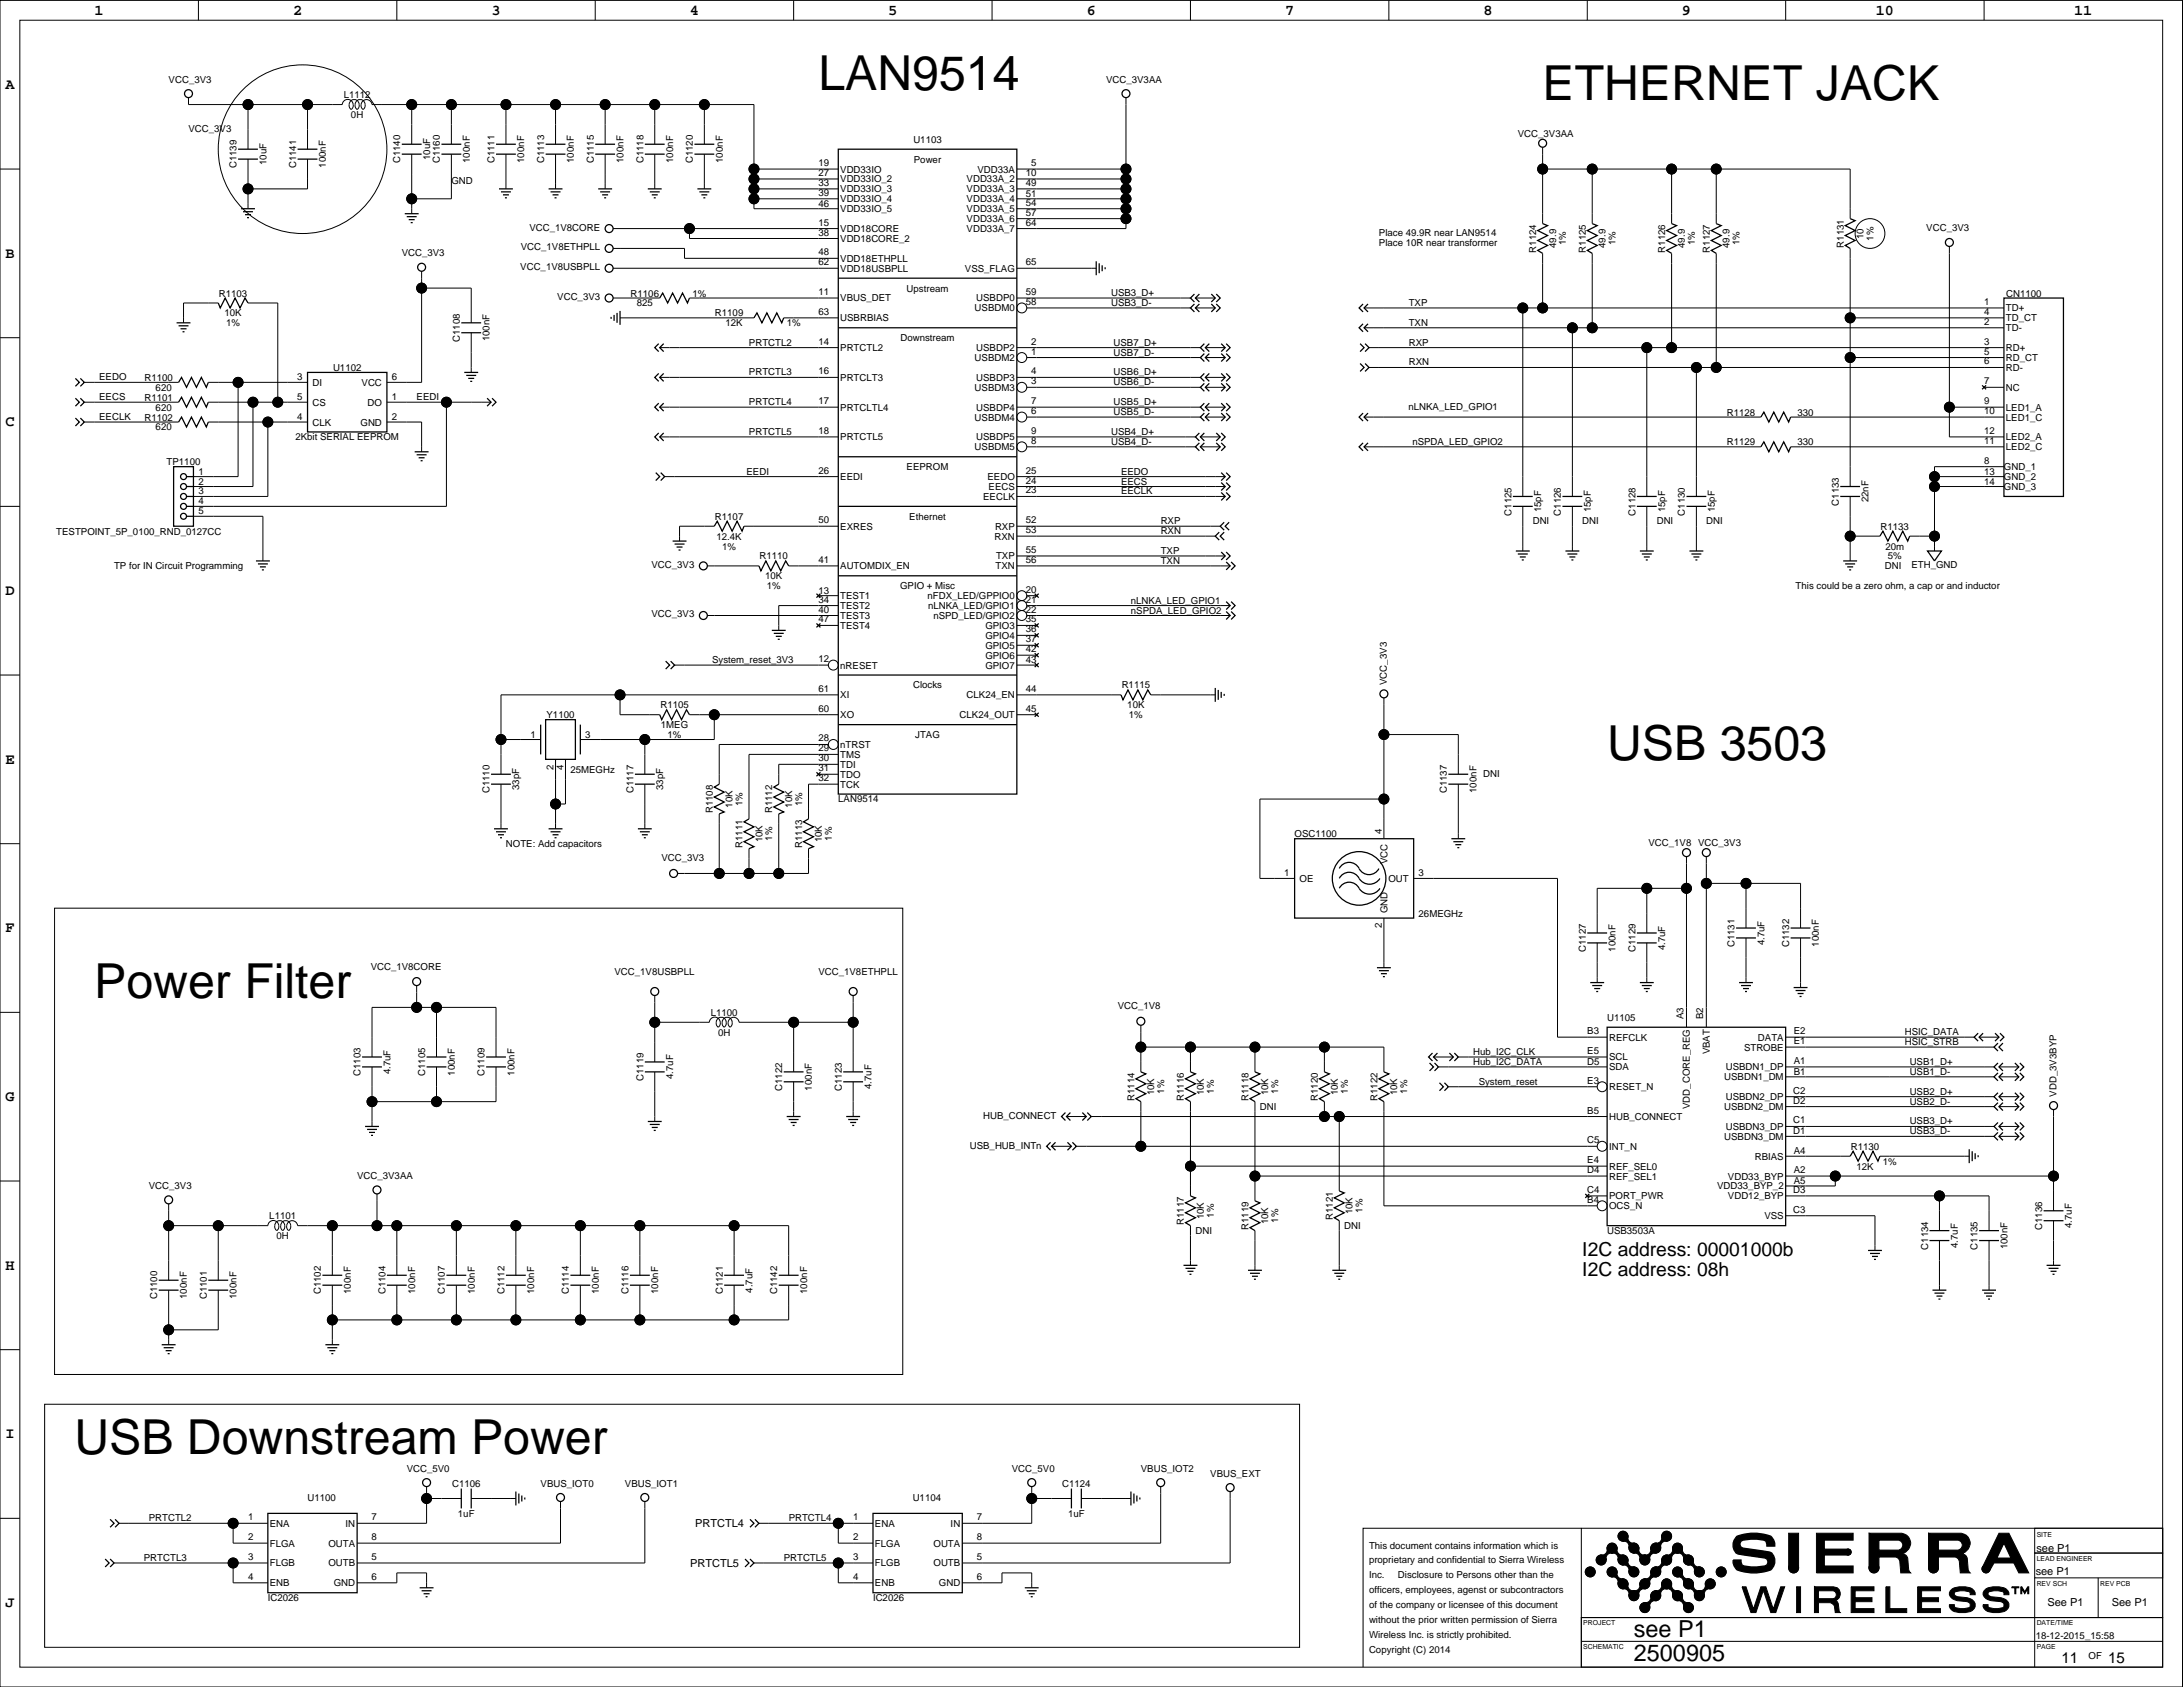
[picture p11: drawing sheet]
<svg xmlns="http://www.w3.org/2000/svg" width="559mm" height="432mm" viewBox="0 0 559 432" stroke-linecap="round" stroke-linejoin="round" font-family="sans-serif">
<defs><g id="words">
<g font-size="12.3">
<text x="209.5" y="23.1">LAN9514</text>
<text x="394.9" y="25.6">ETHERNET JACK</text>
<text x="411.4" y="194.5">USB 3503</text>
<text x="24.1" y="255.4">Power Filter</text>
<text x="19" y="372.2">USB Downstream Power</text>
</g>
<g font-size="6">
<text x="418.2" y="418.9">see P1</text>
<text x="418.2" y="425.2">2500905</text>
</g>
<g font-size="4.9">
<text x="405" y="321.6">I2C address: 00001000b</text>
<text x="405" y="326.7">I2C address: 08h</text>
</g>
<g font-size="3.9">
<text x="24.2" y="3.7">1</text>
<text x="75" y="3.7">2</text>
<text x="125.8" y="3.7">3</text>
<text x="176.6" y="3.7">4</text>
<text x="227.4" y="3.7">5</text>
<text x="278.2" y="3.7">6</text>
<text x="329" y="3.7">7</text>
<text x="379.7" y="3.7">8</text>
<text x="430.5" y="3.7">9</text>
<text x="480.2" y="3.7">10</text>
<text x="531" y="3.7">11</text>
<text x="1.4" y="22.8">A</text>
<text x="1.4" y="65.9">B</text>
<text x="1.4" y="109.1">C</text>
<text x="1.4" y="152.3">D</text>
<text x="1.4" y="195.5">E</text>
<text x="1.4" y="238.6">F</text>
<text x="1.4" y="281.8">G</text>
<text x="1.4" y="325">H</text>
<text x="1.4" y="368.1">I</text>
<text x="1.4" y="411.3">J</text>
<text x="527.7" y="425.6">11</text>
<text x="539.6" y="425.6">15</text>
</g>
<g font-size="2.8">
<text x="177.9" y="390.9">PRTCTL4</text>
<text x="176.6" y="401.1">PRTCTL5</text>
<text x="521.3" y="397.3">see P1</text>
<text x="521.1" y="403.1">see P1</text>
<text x="524.1" y="411">See P1</text>
<text x="540.6" y="411">See P1</text>
</g>
<g font-size="2.5">
<text x="43.2" y="21.2">VCC_3V3</text>
<text x="283.1" y="21.2">VCC_3V3AA</text>
<text x="88" y="25.1">L1112</text>
<text x="48.2" y="33.9">VCC_3V3</text>
<text x="89.8" y="30.2">0H</text>
<text x="388.5" y="35.1">VCC_3V3AA</text>
<text x="102.5" y="41.8" transform="rotate(-90 102.5 41.8)">C1140</text>
<text x="110.1" y="41" transform="rotate(-90 110.1 41)">10uF</text>
<text x="112.6" y="41.8" transform="rotate(-90 112.6 41.8)">C1160</text>
<text x="120.2" y="41.7" transform="rotate(-90 120.2 41.7)">100nF</text>
<text x="126.6" y="41.8" transform="rotate(-90 126.6 41.8)">C1111</text>
<text x="134.2" y="41.7" transform="rotate(-90 134.2 41.7)">100nF</text>
<text x="139.3" y="41.8" transform="rotate(-90 139.3 41.8)">C1113</text>
<text x="146.9" y="41.7" transform="rotate(-90 146.9 41.7)">100nF</text>
<text x="152" y="41.8" transform="rotate(-90 152 41.8)">C1115</text>
<text x="159.6" y="41.7" transform="rotate(-90 159.6 41.7)">100nF</text>
<text x="164.7" y="41.8" transform="rotate(-90 164.7 41.8)">C1118</text>
<text x="172.3" y="41.7" transform="rotate(-90 172.3 41.7)">100nF</text>
<text x="177.4" y="41.8" transform="rotate(-90 177.4 41.8)">C1120</text>
<text x="185" y="41.7" transform="rotate(-90 185 41.7)">100nF</text>
<text x="233.8" y="36.5">U1103</text>
<text x="233.9" y="41.6">Power</text>
<text x="60.6" y="43.1" transform="rotate(-90 60.6 43.1)">C1139</text>
<text x="68.2" y="42.3" transform="rotate(-90 68.2 42.3)">10uF</text>
<text x="75.8" y="43.1" transform="rotate(-90 75.8 43.1)">C1141</text>
<text x="83.4" y="43" transform="rotate(-90 83.4 43)">100nF</text>
<text x="115.5" y="47.2">GND</text>
<text x="209.5" y="47.6">33</text>
<text x="209.5" y="45">27</text>
<text x="209.5" y="42.5">19</text>
<text x="215.1" y="44.2">VDD33IO</text>
<text x="215.1" y="46.7">VDD33IO_2</text>
<text x="247.4" y="46.7">VDD33A_2</text>
<text x="250.2" y="44.2">VDD33A</text>
<text x="262.6" y="47.6">49</text>
<text x="262.6" y="45">10</text>
<text x="264" y="42.5">5</text>
<text x="209.5" y="52.9">46</text>
<text x="209.5" y="50.1">39</text>
<text x="215.1" y="49.2">VDD33IO_3</text>
<text x="215.1" y="51.8">VDD33IO_4</text>
<text x="247.4" y="49.2">VDD33A_3</text>
<text x="247.4" y="51.8">VDD33A_4</text>
<text x="262.6" y="52.7">54</text>
<text x="262.6" y="50.4">51</text>
<text x="135.5" y="59">VCC_1V8CORE</text>
<text x="209.5" y="57.7">15</text>
<text x="215.1" y="54.3">VDD33IO_5</text>
<text x="215.1" y="59.4">VDD18CORE</text>
<text x="247.4" y="54.3">VDD33A_5</text>
<text x="247.4" y="56.9">VDD33A_6</text>
<text x="247.4" y="59.4">VDD33A_7</text>
<text x="262.6" y="57.7">64</text>
<text x="262.6" y="55.2">57</text>
<text x="493.1" y="59">VCC_3V3</text>
<text x="102.8" y="65.6">VCC_3V3</text>
<text x="133.3" y="64.1">VCC_1V8ETHPLL</text>
<text x="209.5" y="65.4">48</text>
<text x="209.5" y="60.3">38</text>
<text x="215.1" y="61.9">VDD18CORE_2</text>
<text x="353" y="60.5">Place 49.9R near LAN9514</text>
<text x="353" y="63.1">Place 10R near transformer</text>
<text x="393.2" y="64.7" transform="rotate(-90 393.2 64.7)">R1124</text>
<text x="398.3" y="63.4" transform="rotate(-90 398.3 63.4)">49.9</text>
<text x="400.8" y="62.8" transform="rotate(-90 400.8 62.8)">1%</text>
<text x="405.9" y="64.7" transform="rotate(-90 405.9 64.7)">R1125</text>
<text x="411" y="63.4" transform="rotate(-90 411 63.4)">49.9</text>
<text x="413.5" y="62.8" transform="rotate(-90 413.5 62.8)">1%</text>
<text x="426.2" y="64.7" transform="rotate(-90 426.2 64.7)">R1126</text>
<text x="431.3" y="63.4" transform="rotate(-90 431.3 63.4)">49.9</text>
<text x="433.9" y="62.8" transform="rotate(-90 433.9 62.8)">1%</text>
<text x="437.7" y="64.7" transform="rotate(-90 437.7 64.7)">R1127</text>
<text x="442.7" y="63.4" transform="rotate(-90 442.7 63.4)">49.9</text>
<text x="445.3" y="62.8" transform="rotate(-90 445.3 62.8)">1%</text>
<text x="471.9" y="63.4" transform="rotate(-90 471.9 63.4)">R1131</text>
<text x="477" y="61.1" transform="rotate(-90 477 61.1)">10</text>
<text x="479.6" y="61.6" transform="rotate(-90 479.6 61.6)">1%</text>
<text x="133.2" y="69.2">VCC_1V8USBPLL</text>
<text x="209.5" y="67.9">62</text>
<text x="215.1" y="67">VDD18ETHPLL</text>
<text x="215.1" y="69.5">VDD18USBPLL</text>
<text x="247" y="69.5">VSS_FLAG</text>
<text x="262.6" y="67.9">65</text>
<text x="56" y="75.9">R1103</text>
<text x="142.7" y="76.8">VCC_3V3</text>
<text x="161.4" y="75.9">R1106</text>
<text x="177.2" y="75.9">1%</text>
<text x="209.5" y="75.5">11</text>
<text x="215.1" y="77.2">VBUS_DET</text>
<text x="232.1" y="74.6">Upstream</text>
<text x="249.9" y="77.2">USBDP0</text>
<text x="262.6" y="75.5">59</text>
<text x="284.4" y="75.8">USB3_D+</text>
<text x="513.5" y="75.9">CN1100</text>
<text x="57.5" y="81">10K</text>
<text x="57.9" y="83.5">1%</text>
<text x="163" y="78.4">825</text>
<text x="183" y="81">R1109</text>
<text x="185.7" y="83.5">12K</text>
<text x="201.4" y="83.5">1%</text>
<text x="209.5" y="80.6">63</text>
<text x="215.1" y="82.2">USBRBIAS</text>
<text x="249.5" y="79.7">USBDM0</text>
<text x="262.6" y="78.1">58</text>
<text x="284.4" y="78.3">USB3_D-</text>
<text x="360.6" y="78.3">TXP</text>
<text x="360.6" y="83.4">TXN</text>
<text x="507.9" y="83.1">2</text>
<text x="507.9" y="80.6">4</text>
<text x="507.9" y="78.1">1</text>
<text x="513.5" y="79.7">TD+</text>
<text x="513.5" y="82.2">TD_CT</text>
<text x="117.7" y="87.5" transform="rotate(-90 117.7 87.5)">C1108</text>
<text x="125.3" y="87.4" transform="rotate(-90 125.3 87.4)">100nF</text>
<text x="191.7" y="88.5">PRTCTL2</text>
<text x="209.5" y="88.2">14</text>
<text x="215.1" y="89.9">PRTCTL2</text>
<text x="230.5" y="87.3">Downstream</text>
<text x="249.9" y="89.9">USBDP2</text>
<text x="264" y="88.2">2</text>
<text x="285.1" y="88.5">USB7_D+</text>
<text x="360.6" y="88.5">RXP</text>
<text x="507.9" y="88.2">3</text>
<text x="513.5" y="84.8">TD-</text>
<text x="513.5" y="89.9">RD+</text>
<text x="85.2" y="94.9">U1102</text>
<text x="209.5" y="95.8">16</text>
<text x="249.5" y="92.4">USBDM2</text>
<text x="264" y="90.8">1</text>
<text x="264" y="95.8">4</text>
<text x="285.1" y="91">USB7_D-</text>
<text x="360.6" y="93.5">RXN</text>
<text x="507.9" y="93.3">6</text>
<text x="507.9" y="90.8">5</text>
<text x="513.5" y="92.4">RD_CT</text>
<text x="513.5" y="94.9">RD-</text>
<text x="25.4" y="97.4">EEDO</text>
<text x="37" y="97.5">R1100</text>
<text x="39.8" y="100">620</text>
<text x="76.1" y="97.4">3</text>
<text x="80" y="98.8">DI</text>
<text x="92.6" y="98.8">VCC</text>
<text x="100.3" y="97.4">6</text>
<text x="191.7" y="96.1">PRTCTL3</text>
<text x="215.1" y="97.5">PRTCLT3</text>
<text x="249.5" y="100">USBDM3</text>
<text x="249.9" y="97.5">USBDP3</text>
<text x="264" y="98.4">3</text>
<text x="285.1" y="96.1">USB6_D+</text>
<text x="285.1" y="98.6">USB6_D-</text>
<text x="507.9" y="98.4">7</text>
<text x="513.5" y="100">NC</text>
<text x="25.4" y="107.5">EECLK</text>
<text x="25.4" y="102.4">EECS</text>
<text x="37" y="107.6">R1102</text>
<text x="37" y="102.6">R1101</text>
<text x="39.8" y="105.1">620</text>
<text x="76.1" y="107.5">4</text>
<text x="76.1" y="102.4">5</text>
<text x="80" y="103.8">CS</text>
<text x="94.1" y="103.8">DO</text>
<text x="100.3" y="107.5">2</text>
<text x="100.3" y="102.4">1</text>
<text x="106.7" y="102.4">EEDI</text>
<text x="191.7" y="103.7">PRTCTL4</text>
<text x="209.5" y="103.4">17</text>
<text x="215.1" y="105.1">PRTCLTL4</text>
<text x="249.5" y="107.6">USBDM4</text>
<text x="249.9" y="105.1">USBDP4</text>
<text x="264" y="106">6</text>
<text x="264" y="103.4">7</text>
<text x="285.1" y="103.7">USB5_D+</text>
<text x="285.1" y="106.2">USB5_D-</text>
<text x="360.5" y="105">nLNKA_LED_GPIO1</text>
<text x="442" y="106.4">R1128</text>
<text x="460.1" y="106.4">330</text>
<text x="507.9" y="106">10</text>
<text x="507.9" y="103.4">9</text>
<text x="513.5" y="105.1">LED1_A</text>
<text x="513.5" y="107.6">LED1_C</text>
<text x="39.8" y="110.2">620</text>
<text x="75.6" y="112.7">2Kbit SERIAL EEPROM</text>
<text x="80" y="108.9">CLK</text>
<text x="92.3" y="108.9">GND</text>
<text x="191.7" y="111.3">PRTCTL5</text>
<text x="209.5" y="111.1">18</text>
<text x="215.1" y="112.7">PRTCTL5</text>
<text x="249.9" y="112.7">USBDP5</text>
<text x="264" y="111.1">9</text>
<text x="264" y="113.6">8</text>
<text x="284.4" y="111.3">USB4_D+</text>
<text x="284.4" y="113.9">USB4_D-</text>
<text x="361.5" y="113.9">nSPDA_LED_GPIO2</text>
<text x="442" y="114">R1129</text>
<text x="460.1" y="114">330</text>
<text x="507.9" y="113.6">11</text>
<text x="507.9" y="111.1">12</text>
<text x="513.5" y="112.7">LED2_A</text>
<text x="42.7" y="119.1">TP1100</text>
<text x="249.5" y="115.3">USBDM5</text>
<text x="507.9" y="118.7">8</text>
<text x="513.5" y="115.3">LED2_C</text>
<text x="50.8" y="124">2</text>
<text x="50.8" y="121.5">1</text>
<text x="191.1" y="121.5">EEDI</text>
<text x="209.5" y="121.2">26</text>
<text x="215.1" y="122.9">EEDI</text>
<text x="232.1" y="120.3">EEPROM</text>
<text x="252.8" y="122.9">EEDO</text>
<text x="253.1" y="125.4">EECS</text>
<text x="262.6" y="123.8">24</text>
<text x="262.6" y="121.2">25</text>
<text x="287" y="121.5">EEDO</text>
<text x="287" y="124">EECS</text>
<text x="507.9" y="124">14</text>
<text x="507.9" y="121.5">13</text>
<text x="513" y="120.3">GND_1</text>
<text x="513" y="122.9">GND_2</text>
<text x="513" y="125.4">GND_3</text>
<text x="50.8" y="131.6">5</text>
<text x="50.8" y="129.1">4</text>
<text x="50.8" y="126.6">3</text>
<text x="251.7" y="128">EECLK</text>
<text x="262.6" y="126.3">23</text>
<text x="287" y="126.6">EECLK</text>
<text x="386.9" y="132" transform="rotate(-90 386.9 132)">C1125</text>
<text x="394.5" y="131.2" transform="rotate(-90 394.5 131.2)">15pF</text>
<text x="399.6" y="132" transform="rotate(-90 399.6 132)">C1126</text>
<text x="407.2" y="131.2" transform="rotate(-90 407.2 131.2)">15pF</text>
<text x="418.6" y="132" transform="rotate(-90 418.6 132)">C1128</text>
<text x="426.2" y="131.2" transform="rotate(-90 426.2 131.2)">15pF</text>
<text x="431.3" y="132" transform="rotate(-90 431.3 132)">C1130</text>
<text x="438.9" y="131.2" transform="rotate(-90 438.9 131.2)">15pF</text>
<text x="470.7" y="129.4" transform="rotate(-90 470.7 129.4)">C1133</text>
<text x="478.3" y="128.6" transform="rotate(-90 478.3 128.6)">22nF</text>
<text x="14.4" y="136.8">TESTPOINT_5P_0100_RND_0127CC</text>
<text x="183" y="133">R1107</text>
<text x="209.5" y="133.9">50</text>
<text x="215.1" y="135.6">EXRES</text>
<text x="232.8" y="133">Ethernet</text>
<text x="254.7" y="135.6">RXP</text>
<text x="262.6" y="136.5">53</text>
<text x="262.6" y="133.9">52</text>
<text x="297.1" y="134.2">RXP</text>
<text x="297.1" y="136.7">RXN</text>
<text x="392.3" y="134.2">DNI</text>
<text x="405" y="134.2">DNI</text>
<text x="424.1" y="134.2">DNI</text>
<text x="436.8" y="134.2">DNI</text>
<text x="481.4" y="135.6">R1133</text>
<text x="183.4" y="138.1">12.4K</text>
<text x="184.9" y="140.7">1%</text>
<text x="194.4" y="143.2">R1110</text>
<text x="254.6" y="138.1">RXN</text>
<text x="255" y="143.2">TXP</text>
<text x="262.6" y="141.5">55</text>
<text x="297.1" y="141.8">TXP</text>
<text x="482.6" y="140.7">20m</text>
<text x="483.2" y="143.2">5%</text>
<text x="29.2" y="145.6">TP for IN Circuit Programming</text>
<text x="166.8" y="145.3">VCC_3V3</text>
<text x="195.9" y="148.3">10K</text>
<text x="209.5" y="144.1">41</text>
<text x="215.1" y="145.7">AUTOMDIX_EN</text>
<text x="254.8" y="145.7">TXN</text>
<text x="262.6" y="144.1">56</text>
<text x="297.1" y="144.3">TXN</text>
<text x="482.5" y="145.6">DNI</text>
<text x="489.3" y="145.3">ETH_GND</text>
<text x="196.3" y="150.8">1%</text>
<text x="209.5" y="154.2">34</text>
<text x="209.5" y="152">13</text>
<text x="215.1" y="153.4">TEST1</text>
<text x="215.1" y="155.9">TEST2</text>
<text x="230.4" y="150.8">GPIO + Misc</text>
<text x="237.4" y="153.4">nFDX_LED/GPPIO0</text>
<text x="237.5" y="155.9">nLNKA_LED/GPIO1</text>
<text x="262.6" y="154.2">21</text>
<text x="262.6" y="151.7">20</text>
<text x="289.5" y="154.5">nLNKA_LED_GPIO1</text>
<text x="459.6" y="150.7">This could be a zero ohm, a cap or and inductor</text>
<text x="166.8" y="158">VCC_3V3</text>
<text x="209.5" y="159.3">47</text>
<text x="209.5" y="156.8">40</text>
<text x="215.1" y="158.4">TEST3</text>
<text x="215.1" y="161">TEST4</text>
<text x="238.9" y="158.4">nSPD_LED/GPIO2</text>
<text x="252.2" y="161">GPIO3</text>
<text x="262.6" y="161.9">36</text>
<text x="262.6" y="159.3">35</text>
<text x="262.6" y="156.8">22</text>
<text x="289.5" y="157">nSPDA_LED_GPIO2</text>
<text x="252.2" y="163.5">GPIO4</text>
<text x="252.2" y="166">GPIO5</text>
<text x="262.6" y="166.9">42</text>
<text x="262.6" y="164.4">37</text>
<text x="182.3" y="169.7">System_reset_3V3</text>
<text x="209.5" y="169.5">12</text>
<text x="215.1" y="171.1">nRESET</text>
<text x="252.2" y="168.6">GPIO6</text>
<text x="252.2" y="171.1">GPIO7</text>
<text x="262.6" y="169.7">43</text>
<text x="209.5" y="177.1">61</text>
<text x="215.1" y="178.7">XI</text>
<text x="233.7" y="176.2">Clocks</text>
<text x="247.4" y="178.7">CLK24_EN</text>
<text x="262.6" y="177.1">44</text>
<text x="287.1" y="176.2">R1115</text>
<text x="355" y="175.3" transform="rotate(-90 355 175.3)">VCC_3V3</text>
<text x="139.9" y="183.8">Y1100</text>
<text x="169" y="181.3">R1105</text>
<text x="209.5" y="182.2">60</text>
<text x="215.1" y="183.8">XO</text>
<text x="245.6" y="183.8">CLK24_OUT</text>
<text x="262.6" y="182.2">45</text>
<text x="288.6" y="181.3">10K</text>
<text x="289" y="183.8">1%</text>
<text x="135.8" y="188.8">1</text>
<text x="149.8" y="188.8">3</text>
<text x="169.2" y="186.4">1MEG</text>
<text x="170.9" y="188.9">1%</text>
<text x="209.5" y="189.8">28</text>
<text x="215.1" y="191.4">nTRST</text>
<text x="234.3" y="188.9">JTAG</text>
<text x="141.7" y="197" transform="rotate(-90 141.7 197)">2</text>
<text x="144.2" y="197" transform="rotate(-90 144.2 197)">4</text>
<text x="146" y="197.8">25MEGHz</text>
<text x="209.5" y="197.4">31</text>
<text x="209.5" y="194.9">30</text>
<text x="209.5" y="192.3">29</text>
<text x="215.1" y="194">TMS</text>
<text x="215.1" y="196.5">TDI</text>
<text x="125.3" y="203.1" transform="rotate(-90 125.3 203.1)">C1110</text>
<text x="132.9" y="202.3" transform="rotate(-90 132.9 202.3)">33pF</text>
<text x="162.1" y="203.1" transform="rotate(-90 162.1 203.1)">C1117</text>
<text x="169.8" y="202.3" transform="rotate(-90 169.8 202.3)">33pF</text>
<text x="209.5" y="199.9">32</text>
<text x="215.1" y="199.1">TDO</text>
<text x="215.1" y="201.6">TCK</text>
<text x="370.4" y="203.1" transform="rotate(-90 370.4 203.1)">C1137</text>
<text x="378" y="202.9" transform="rotate(-90 378 202.9)">100nF</text>
<text x="379.6" y="198.9">DNI</text>
<text x="182.5" y="208.2" transform="rotate(-90 182.5 208.2)">R1108</text>
<text x="187.5" y="206.7" transform="rotate(-90 187.5 206.7)">10K</text>
<text x="190.1" y="206.3" transform="rotate(-90 190.1 206.3)">1%</text>
<text x="197.7" y="208.2" transform="rotate(-90 197.7 208.2)">R1112</text>
<text x="202.8" y="206.7" transform="rotate(-90 202.8 206.7)">10K</text>
<text x="205.3" y="206.3" transform="rotate(-90 205.3 206.3)">1%</text>
<text x="214.6" y="205.3">LAN9514</text>
<text x="195.2" y="215.6" transform="rotate(-90 195.2 215.6)">10K</text>
<text x="197.7" y="215.2" transform="rotate(-90 197.7 215.2)">1%</text>
<text x="210.4" y="215.6" transform="rotate(-90 210.4 215.6)">10K</text>
<text x="212.9" y="215.2" transform="rotate(-90 212.9 215.2)">1%</text>
<text x="331.4" y="214.3">OSC1100</text>
<text x="353.7" y="213.4" transform="rotate(-90 353.7 213.4)">4</text>
<text x="129.5" y="216.7">NOTE: Add capacitors</text>
<text x="169.3" y="220.3">VCC_3V3</text>
<text x="190.1" y="217" transform="rotate(-90 190.1 217)">R1111</text>
<text x="205.3" y="217" transform="rotate(-90 205.3 217)">R1113</text>
<text x="355.1" y="221.2" transform="rotate(-90 355.1 221.2)">VCC</text>
<text x="422" y="216.5">VCC_1V8 VCC_3V3</text>
<text x="328.8" y="224.3">1</text>
<text x="332.7" y="225.7">OE</text>
<text x="355.4" y="225.7">OUT</text>
<text x="363.1" y="224.3">3</text>
<text x="355.1" y="233.7" transform="rotate(-90 355.1 233.7)">GND</text>
<text x="353.7" y="237.6" transform="rotate(-90 353.7 237.6)">2</text>
<text x="363.1" y="234.6">26MEGHz</text>
<text x="405.9" y="243.7" transform="rotate(-90 405.9 243.7)">C1127</text>
<text x="413.5" y="243.6" transform="rotate(-90 413.5 243.6)">100nF</text>
<text x="418.6" y="243.7" transform="rotate(-90 418.6 243.7)">C1129</text>
<text x="426.2" y="243.2" transform="rotate(-90 426.2 243.2)">4.7uF</text>
<text x="444" y="242.4" transform="rotate(-90 444 242.4)">C1131</text>
<text x="451.6" y="242" transform="rotate(-90 451.6 242)">4.7uF</text>
<text x="458" y="242.4" transform="rotate(-90 458 242.4)">C1132</text>
<text x="465.6" y="242.3" transform="rotate(-90 465.6 242.3)">100nF</text>
<text x="94.9" y="248.2">VCC_1V8CORE</text>
<text x="157.3" y="249.5">VCC_1V8USBPLL</text>
<text x="209.5" y="249.5">VCC_1V8ETHPLL</text>
<text x="181.9" y="260">L1100</text>
<text x="286.1" y="258.4">VCC_1V8</text>
<text x="411.4" y="261.3">U1105</text>
<text x="430.9" y="260.9" transform="rotate(-90 430.9 260.9)">A3</text>
<text x="436" y="260.9" transform="rotate(-90 436 260.9)">B2</text>
<text x="183.8" y="265.1">0H</text>
<text x="406.3" y="269.8">E5</text>
<text x="406.3" y="264.7">B3</text>
<text x="411.9" y="266.4">REFCLK</text>
<text x="437.7" y="269.9" transform="rotate(-90 437.7 269.9)">VBAT</text>
<text x="446.4" y="268.9">STROBE</text>
<text x="450" y="266.4">DATA</text>
<text x="459.2" y="267.2">E1</text>
<text x="459.2" y="264.7">E2</text>
<text x="487.6" y="265">HSIC_DATA</text>
<text x="487.6" y="267.5">HSIC_STRB</text>
<text x="92.3" y="275.5" transform="rotate(-90 92.3 275.5)">C1103</text>
<text x="99.9" y="275" transform="rotate(-90 99.9 275)">4.7uF</text>
<text x="108.8" y="275.5" transform="rotate(-90 108.8 275.5)">C1105</text>
<text x="116.4" y="275.3" transform="rotate(-90 116.4 275.3)">100nF</text>
<text x="124" y="275.5" transform="rotate(-90 124 275.5)">C1109</text>
<text x="131.7" y="275.3" transform="rotate(-90 131.7 275.3)">100nF</text>
<text x="377.1" y="270">Hub_I2C_CLK</text>
<text x="377.1" y="272.6">Hub_I2C_DATA</text>
<text x="406.3" y="272.6">D5</text>
<text x="411.9" y="271.4">SCL</text>
<text x="411.9" y="274">SDA</text>
<text x="441.8" y="274">USBDN1_DP</text>
<text x="459.2" y="275.1">B1</text>
<text x="459.2" y="272.3">A1</text>
<text x="488.8" y="272.6">USB1_D+</text>
<text x="488.8" y="275.1">USB1_D-</text>
<text x="164.7" y="276.7" transform="rotate(-90 164.7 276.7)">C1119</text>
<text x="172.3" y="276.2" transform="rotate(-90 172.3 276.2)">4.7uF</text>
<text x="200.2" y="279.3" transform="rotate(-90 200.2 279.3)">C1122</text>
<text x="207.8" y="279.1" transform="rotate(-90 207.8 279.1)">100nF</text>
<text x="215.5" y="279.3" transform="rotate(-90 215.5 279.3)">C1123</text>
<text x="223.1" y="278.8" transform="rotate(-90 223.1 278.8)">4.7uF</text>
<text x="290.4" y="281.8" transform="rotate(-90 290.4 281.8)">R1114</text>
<text x="295.5" y="280.4" transform="rotate(-90 295.5 280.4)">10K</text>
<text x="298" y="279.9" transform="rotate(-90 298 279.9)">1%</text>
<text x="303.1" y="281.8" transform="rotate(-90 303.1 281.8)">R1116</text>
<text x="308.2" y="280.4" transform="rotate(-90 308.2 280.4)">10K</text>
<text x="310.7" y="279.9" transform="rotate(-90 310.7 279.9)">1%</text>
<text x="319.6" y="281.8" transform="rotate(-90 319.6 281.8)">R1118</text>
<text x="324.7" y="280.4" transform="rotate(-90 324.7 280.4)">10K</text>
<text x="327.2" y="279.9" transform="rotate(-90 327.2 279.9)">1%</text>
<text x="337.4" y="281.8" transform="rotate(-90 337.4 281.8)">R1120</text>
<text x="342.4" y="280.4" transform="rotate(-90 342.4 280.4)">10K</text>
<text x="345" y="279.9" transform="rotate(-90 345 279.9)">1%</text>
<text x="352.6" y="281.8" transform="rotate(-90 352.6 281.8)">R1122</text>
<text x="357.7" y="280.4" transform="rotate(-90 357.7 280.4)">10K</text>
<text x="360.2" y="279.9" transform="rotate(-90 360.2 279.9)">1%</text>
<text x="378.5" y="277.7">System_reset</text>
<text x="406.3" y="277.4">E3</text>
<text x="411.9" y="279.1">RESET_N</text>
<text x="441.4" y="276.5">USBDN1_DM</text>
<text x="441.8" y="281.6">USBDN2_DP</text>
<text x="459" y="279.9">C2</text>
<text x="488.8" y="280.2">USB2_D+</text>
<text x="526.4" y="280.7" transform="rotate(-90 526.4 280.7)">VDD_3V3BYP</text>
<text x="251.7" y="286.5">HUB_CONNECT</text>
<text x="322.5" y="284">DNI</text>
<text x="406.3" y="285">B5</text>
<text x="411.9" y="286.7">HUB_CONNECT</text>
<text x="432.6" y="283.9" transform="rotate(-90 432.6 283.9)">VDD_CORE_REG</text>
<text x="441.4" y="284.1">USBDN2_DM</text>
<text x="459" y="287.6">C1</text>
<text x="459" y="282.5">D2</text>
<text x="488.8" y="282.7">USB2_D-</text>
<text x="488.8" y="287.8">USB3_D+</text>
<text x="406.3" y="292.6">C5</text>
<text x="441.4" y="291.7">USBDN3_DM</text>
<text x="441.8" y="289.2">USBDN3_DP</text>
<text x="459" y="290.4">D1</text>
<text x="488.8" y="290.4">USB3_D-</text>
<text x="248.3" y="294.2">USB_HUB_INTn</text>
<text x="406.3" y="297.7">E4</text>
<text x="411.9" y="294.3">INT_N</text>
<text x="411.9" y="299.4">REF_SEL0</text>
<text x="449.2" y="296.8">RBIAS</text>
<text x="459.2" y="295.4">A4</text>
<text x="473.8" y="294.3">R1130</text>
<text x="475.2" y="299.4">12K</text>
<text x="482" y="298.1">1%</text>
<text x="38.1" y="304.3">VCC_3V3</text>
<text x="91.4" y="301.8">VCC_3V3AA</text>
<text x="406.3" y="305.3">C4</text>
<text x="406.3" y="300.3">D4</text>
<text x="411.9" y="301.9">REF_SEL1</text>
<text x="439.6" y="304.4">VDD33_BYP_2</text>
<text x="442.3" y="301.9">VDD33_BYP</text>
<text x="459" y="305.3">D3</text>
<text x="459.2" y="300.3">A2</text>
<text x="459.2" y="303">A5</text>
<text x="310.7" y="311.7" transform="rotate(-90 310.7 311.7)">1%</text>
<text x="346.2" y="310.8" transform="rotate(-90 346.2 310.8)">10K</text>
<text x="348.8" y="310.4" transform="rotate(-90 348.8 310.4)">1%</text>
<text x="406.3" y="307.9">B4</text>
<text x="411.9" y="307">PORT_PWR</text>
<text x="411.9" y="309.5">OCS_N</text>
<text x="442.3" y="307">VDD12_BYP</text>
<text x="459" y="310.4">C3</text>
<text x="68.9" y="312.1">L1101</text>
<text x="70.8" y="317.1">0H</text>
<text x="303.1" y="313.5" transform="rotate(-90 303.1 313.5)">R1117</text>
<text x="306" y="315.7">DNI</text>
<text x="308.2" y="312.1" transform="rotate(-90 308.2 312.1)">10K</text>
<text x="319.6" y="314.8" transform="rotate(-90 319.6 314.8)">R1119</text>
<text x="324.7" y="313.4" transform="rotate(-90 324.7 313.4)">10K</text>
<text x="327.2" y="313" transform="rotate(-90 327.2 313)">1%</text>
<text x="341.2" y="312.3" transform="rotate(-90 341.2 312.3)">R1121</text>
<text x="344.1" y="314.5">DNI</text>
<text x="411.4" y="315.7">USB3503A</text>
<text x="451.6" y="312.1">VSS</text>
<text x="522.7" y="314.8" transform="rotate(-90 522.7 314.8)">C1136</text>
<text x="530.4" y="314.3" transform="rotate(-90 530.4 314.3)">4.7uF</text>
<text x="493.5" y="319.9" transform="rotate(-90 493.5 319.9)">C1134</text>
<text x="501.2" y="319.4" transform="rotate(-90 501.2 319.4)">4.7uF</text>
<text x="506.2" y="319.9" transform="rotate(-90 506.2 319.9)">C1135</text>
<text x="513.8" y="319.8" transform="rotate(-90 513.8 319.8)">100nF</text>
<text x="40.2" y="332.6" transform="rotate(-90 40.2 332.6)">C1100</text>
<text x="47.9" y="332.5" transform="rotate(-90 47.9 332.5)">100nF</text>
<text x="52.9" y="332.6" transform="rotate(-90 52.9 332.6)">C1101</text>
<text x="60.6" y="332.5" transform="rotate(-90 60.6 332.5)">100nF</text>
<text x="82.1" y="331.3" transform="rotate(-90 82.1 331.3)">C1102</text>
<text x="89.8" y="331.2" transform="rotate(-90 89.8 331.2)">100nF</text>
<text x="98.7" y="331.3" transform="rotate(-90 98.7 331.3)">C1104</text>
<text x="106.3" y="331.2" transform="rotate(-90 106.3 331.2)">100nF</text>
<text x="113.9" y="331.3" transform="rotate(-90 113.9 331.3)">C1107</text>
<text x="121.5" y="331.2" transform="rotate(-90 121.5 331.2)">100nF</text>
<text x="129.1" y="331.3" transform="rotate(-90 129.1 331.3)">C1112</text>
<text x="136.7" y="331.2" transform="rotate(-90 136.7 331.2)">100nF</text>
<text x="145.6" y="331.3" transform="rotate(-90 145.6 331.3)">C1114</text>
<text x="153.3" y="331.2" transform="rotate(-90 153.3 331.2)">100nF</text>
<text x="160.9" y="331.3" transform="rotate(-90 160.9 331.3)">C1116</text>
<text x="168.5" y="331.2" transform="rotate(-90 168.5 331.2)">100nF</text>
<text x="185" y="331.3" transform="rotate(-90 185 331.3)">C1121</text>
<text x="192.6" y="330.8" transform="rotate(-90 192.6 330.8)">4.7uF</text>
<text x="199" y="331.3" transform="rotate(-90 199 331.3)">C1142</text>
<text x="206.6" y="331.2" transform="rotate(-90 206.6 331.2)">100nF</text>
<text x="104.1" y="376.7">VCC_5V0</text>
<text x="259" y="376.7">VCC_5V0</text>
<text x="292" y="376.7">VBUS_IOT2</text>
<text x="309.8" y="378">VBUS_EXT</text>
<text x="115.7" y="380.6">C1106</text>
<text x="138.4" y="380.5">VBUS_IOT0</text>
<text x="160" y="380.5">VBUS_IOT1</text>
<text x="271.9" y="380.6">C1124</text>
<text x="38.1" y="389.4">PRTCTL2</text>
<text x="63.5" y="389.1">1</text>
<text x="78.7" y="384.3">U1100</text>
<text x="95.1" y="389.1">7</text>
<text x="117.2" y="388.2">1uF</text>
<text x="201.9" y="389.4">PRTCTL4</text>
<text x="218.4" y="389.1">1</text>
<text x="233.6" y="384.3">U1104</text>
<text x="250" y="389.1">7</text>
<text x="273.4" y="388.2">1uF</text>
<text x="63.5" y="394.2">2</text>
<text x="69.1" y="390.8">ENA</text>
<text x="69.1" y="395.9">FLGA</text>
<text x="84.1" y="395.9">OUTA</text>
<text x="88.4" y="390.8">IN</text>
<text x="95.1" y="394.2">8</text>
<text x="218.4" y="394.2">2</text>
<text x="224" y="390.8">ENA</text>
<text x="224" y="395.9">FLGA</text>
<text x="239" y="395.9">OUTA</text>
<text x="243.3" y="390.8">IN</text>
<text x="250" y="394.2">8</text>
<text x="36.8" y="399.5">PRTCTL3</text>
<text x="63.5" y="399.3">3</text>
<text x="69.1" y="400.9">FLGB</text>
<text x="84.1" y="400.9">OUTB</text>
<text x="95.1" y="399.3">5</text>
<text x="200.6" y="399.5">PRTCTL5</text>
<text x="218.4" y="399.3">3</text>
<text x="224" y="400.9">FLGB</text>
<text x="239" y="400.9">OUTB</text>
<text x="250" y="399.3">5</text>
<text x="350.4" y="396.4">This document contains information which is</text>
<text x="350.4" y="400.2">proprietary and confidential to Sierra Wireless</text>
<text x="63.5" y="404.4">4</text>
<text x="69.1" y="406">ENB</text>
<text x="85.4" y="406">GND</text>
<text x="95.1" y="404.4">6</text>
<text x="218.4" y="404.4">4</text>
<text x="224" y="406">ENB</text>
<text x="240.3" y="406">GND</text>
<text x="250" y="404.4">6</text>
<text x="350.4" y="404">Inc.</text>
<text x="350.4" y="407.8">officers, employees, agenst or subcontractors</text>
<text x="357.9" y="404">Disclosure to Persons other than the</text>
<text x="68.6" y="409.7">IC2026</text>
<text x="223.5" y="409.7">IC2026</text>
<text x="350.4" y="411.6">of the company or licensee of this document</text>
<text x="350.4" y="415.4">without the prior written permission of Sierra</text>
<text x="350.4" y="419.2">Wireless Inc. is strictly prohibited.</text>
<text x="521.1" y="419.5">18-12-2015_15:58</text>
<text x="350.4" y="423">Copyright (C) 2014</text>
<text x="534.6" y="424.6">OF</text>
</g>
<g font-size="1.8">
<text x="521.3" y="393.3">SITE</text>
<text x="521.3" y="399.4">LEAD ENGINEER</text>
<text x="521.3" y="406">REV SCH</text>
<text x="537.6" y="406">REV PCB</text>
<text x="405.3" y="415.9">PROJECT</text>
<text x="521.3" y="415.9">DATE/TIME</text>
<text x="405.3" y="422">SCHEMATIC</text>
<text x="521.3" y="422">PAGE</text>
</g>
</g></defs>
<g fill="none" stroke="#000" stroke-width=".26">
<path d="M0 .1h558.7v431.7h-558.7zM5.1 5.2h548.5v421.5h-548.5zM50.8 .1v5.1M101.6 .1v5.1M152.4 .1v5.1M203.2 .1v5.1M253.9 .1v5.1M304.7 .1v5.1M355.5 .1v5.1M406.3 .1v5.1M457.1 .1v5.1M507.9 .1v5.1"/>
<path d="M48.2 26.8h.1M48.2 25v1.8h39.4a1.43 1.43 0 0 1 2.1-1.2 1.43 1.43 0 0 1 .2 2.4 1.35 1.35 0 0 1-.1-2.2 1.35 1.35 0 0 1 2.1 .6v.4a1.24 1.24 0 0 1-.5 1.2M63.5 26.8v11.4M78.7 26.8v11.4M91.4 28a1.35 1.35 0 0 1-.1-2.2 1.35 1.35 0 0 1 2.1 .6l.1 .4a1.2 1.2 0 0 1-.6 1.2 1.42 1.42 0 0 1 .2-2.3 1.42 1.42 0 0 1 2.1 1.1h97.8v26.6h21.6M105.4 26.8v10.1M105.4 39.5v15.2M115.5 39.5v11.4h-10.1M115.5 26.8v10.1M129.5 26.8v10.1M129.5 39.5v8.8M142.2 26.8v10.1"/>
<path d="M142.2 39.5v8.8M154.9 26.8v10.1M154.9 39.5v8.8M167.6 26.8v10.1M167.6 39.5v8.8M180.3 26.8v10.1M180.3 39.5v8.8M288.2 26.8h.1M288.2 25v33.5h-27.9M394.9 39.5h.1M394.9 37.7v19.5M0 43.3h5.1"/>
<path d="M63.5 52.2h.1M63.5 40.7v12.7M78.7 40.7v7.6h-15.2M105.4 53.4h.1M129.5 47.1h.1M142.2 47.1h.1M154.9 47.1h.1M156.9 58.5h57.7M158.7 58.5h.1M167.6 47.1h.1M176.5 58.5v2.5h38.1M180.3 47.1h.1"/>
<path d="M193 43.3h21.6M193 45.8h21.6M193 48.3h21.6M193 50.9h21.6M260.3 43.3h27.9M260.3 45.8h27.9M260.3 48.3h27.9M260.3 50.9h27.9M260.3 53.4h27.9M260.3 56h27.9M394.9 43.3h78.7v12.7M407.6 43.3v13.9"/>
<path d="M427.9 43.3v13.9M439.3 43.3v13.9M55.9 77.6h-8.9v5M63.5 77.6h7.6v25.3M107.9 71.2h.1M107.9 69.4v28.5h-8.9M107.9 73.7h12.7v8.9M156.9 63.6h18.3v2.5h39.4M156.9 68.7h57.7M156.9 76.3h12M158.7 63.6h.1M158.7 68.7h.1"/>
<path d="M158.7 76.3h.1M176.5 76.3h38.1M260.3 68.7h20.3M260.3 76.3h44.4M262.8 78.8h41.9M279.3 68.7h.1M306 76.3h5.1M306 78.8h5.1M349.2 78.8h163.8M389.8 78.8v48.3M394.9 64.9v13.9M407.6 64.9v19"/>
<path d="M427.9 64.9v24.1M439.3 64.9v29.2M473.6 63.6v60.9M487.6 71.2h.1M499 64.9h.1M499 63.1v48.7h14M0 86.4h5.1M21.6 97.9h24.1M47 81.4h.1M53.3 97.9h25.4M60.9 97.9v24.1h-11.4M120.6 94.1h.1"/>
<path d="M120.6 85.2v10.1M158.7 81.4h34.3M160 81.4h.1M168.9 89h45.7M168.9 96.6h45.7M200.6 81.4h14M260.3 89h47M260.3 96.6h47M262.8 91.5h44.5M262.8 99.1h44.5M308.5 89h5.1M308.5 96.6h5.1"/>
<path d="M308.5 91.5h5.1M308.5 99.1h5.1M349.2 83.9h163.8M350.4 89h162.6M350.4 94.1h162.6M402.5 83.9v43.2M421.5 89v38.1M434.2 94.1v33M473.6 81.4h39.4M473.6 91.5h39.4M507.9 99.1h.1M507.9 99.1h5.1"/>
<path d="M21.6 108h24.1M21.6 102.9h24.1M53.3 108h25.4M53.3 102.9h25.4M64.8 102.9v21.6h-15.3M68.6 108v19.1h-19.1M99 108h8.9v7.6M99 102.9h26.7M107.9 114.4h.1M114.3 102.9v26.7h-64.8M168.9 104.2h45.7M168.9 111.8h45.7"/>
<path d="M260.3 104.2h47M260.3 111.8h45.7M262.8 114.4h43.2M262.8 106.8h44.5M307.3 114.4h5M307.3 111.8h5M308.5 104.2h5.1M308.5 106.8h5.1M349.2 114.4h101.5M349.2 106.8h101.5M458.4 114.4h54.6M458.4 106.8h54.6"/>
<path d="M499 104.2h14M513 119.5h-17.8v21.5M0 129.6h5.1M49.5 132.1h17.8v11.5M170.1 122h44.5M174 137.2h.1M182.8 134.7h-8.8v3.8M190.5 134.7h24.1M260.3 122h53.3M260.3 134.7h52M260.3 124.5h53.3M260.3 127.1h53.3"/>
<path d="M260.3 137.2h50.8M389.8 139.8h.1M389.8 129.6v11.4M402.5 139.8h.1M402.5 129.6v11.4M421.5 139.8h.1M421.5 129.6v11.4M434.2 139.8h.1M434.2 129.6v11.4M473.6 137.2h7.6M473.6 127.1v16.5M488.8 137.2h6.4"/>
<path d="M495.2 139.8h.1M495.2 122h17.8M495.2 124.5h17.8M67.3 142.3h.1M181.1 144.8h13.2M181.1 157.5h33.5M182.8 144.8h.1M182.8 157.5h.1M201.9 144.8h12.7M209.5 152.5h.1M209.5 152.5h5.1M214.6 155h-15.3v6.4"/>
<path d="M260.3 144.8h54.6M260.3 142.3h53.3M262.8 152.5h2.6M262.8 155h52.1M262.8 157.5h52.1M265.4 152.5h.1M473.6 142.3h.1M0 172.8h5.1M158.7 177.9v5h10.2M172.7 170.2h39.3M199.3 160.1h.1M209.5 160.1h.1"/>
<path d="M209.5 160.1h5.1M214.6 177.9h-86.4v20.3M260.3 160.1h5.1M260.3 170.2h5.1M260.3 177.9h26.7M260.3 162.6h5.1M260.3 165.2h5.1M260.3 167.7h5.1M265.4 170.2h.1M265.4 167.7h.1M265.4 162.6h.1M265.4 165.2h.1"/>
<path d="M265.4 160.1h.1M294.6 177.9h16.5M309.8 177.9h.1M354.2 178.6v36.1M128.2 189.3h10.2M142.2 194.4v17.7M144.7 194.4v11.4h-2.5M165.1 189.3v8.9M176.5 182.9h38.1M182.8 182.9v6.4h-34.2M209.5 198.2h.1M209.5 198.2h5.1"/>
<path d="M212 190.6h-27.9v10.1M214.6 193.1h-22.9v16.5M214.6 195.6h-15.3v5.1M260.3 182.9h5.1M265.4 182.9h.1M354.2 180.4h.1M354.2 188h19.1v10.2M0 215.9h5.1M128.2 210.9h.1M128.2 200.7v11.4M142.2 210.9h.1M165.1 210.9h.1"/>
<path d="M165.1 200.7v11.4M184.1 208.3v15.3M191.7 217.2v6.4M199.3 208.3v15.3M207 217.2v6.4h-33.6M214.6 200.7h-7.6v8.9M354.2 204.5h-31.7v20.3h8.9M373.3 213.4h.1M373.3 200.7v14M431.7 219.3v43.6M436.8 219.3v43.6M14 232.5h217.1v119.3h-217.1z"/>
<path d="M111.7 222.3h.1M175.2 223.6h.1M354.2 235v12.7M361.9 224.8h36.8v40.7h12.7M421.5 227.4v11.4M431.7 221h.1M431.7 227.4h-22.9v11.4M436.8 221h.1M436.8 226.1h24.1v11.4M446.9 226.1v11.4M0 259.1h5.1M106.7 254h.1"/>
<path d="M106.7 252.3v5.5M111.7 257.8v12.7M167.6 256.6h.1M167.6 254.8v17M218.4 256.6h.1M218.4 254.8v19.6M354.2 246.4h.1M408.8 250.2h.1M408.8 241.3v10.2M421.5 250.2h.1M421.5 241.3v10.2M446.9 250.2h.1"/>
<path d="M446.9 240.1v11.4M460.9 251.5h.1M460.9 240.1v12.7M95.2 270.5v-12.7h31.8v12.7M95.2 273.1v15.2M111.7 273.1v8.9M127 273.1v8.9h-31.8M167.6 261.7h14a1.43 1.43 0 0 1 2.1-1.2 1.43 1.43 0 0 1 .2 2.4 1.39 1.39 0 0 1-.3-2.1 1.39 1.39 0 0 1 2.1 0 1.39 1.39 0 0 1-.3 2.1 1.39 1.39 0 0 1-.3-2.1 1.39 1.39 0 0 1 2.1 0 1.39 1.39 0 0 1-.3 2.1M167.6 274.4v12.7M203.2 261.7v12.7M203.2 276.9v8.9M218.4 261.7h-29.2a1.42 1.42 0 0 0-2.1-1.1 1.42 1.42 0 0 0-.2 2.3"/>
<path d="M218.4 276.9v8.9M292 264.2h.1M292 268h62.2v6.4M292 262.4v12M304.7 268v6.4M321.2 268v6.4M339 268v6.4M366.9 270.5h5.1M368.2 273.1h43.2M370.8 278.2h38M373.3 270.5h38.1M457.1 265.5h48.2"/>
<path d="M457.1 273.1h53.3M457.1 268h53.3M457.1 275.6h53.3M506.6 265.5h5.1M511.7 273.1h5.1M511.7 275.6h5.1M95.2 287.1h.1M111.7 282h.1M167.6 285.8h.1M203.2 284.5h.1M218.4 284.5h.1M269.2 293.4h5.1"/>
<path d="M273 285.8h5.1M275.5 293.4h133.3M279.3 285.8h132.1M292 282v11.4M304.7 282v24.1M304.7 298.5h106.7M321.2 282v25.4M339 282v3.8M342.8 285.8v19M354.2 282v26.6h54.6M457.1 295.9h16.5M457.1 280.7h53.3"/>
<path d="M457.1 288.3h53.3M457.1 283.2h53.3M457.1 290.9h53.3M481.2 295.9h22.9M502.8 295.9h.1M511.7 280.7h5.1M511.7 288.3h5.1M511.7 283.2h5.1M511.7 290.9h5.1M525.7 285.8h.1M525.7 284v25.9M0 302.3h5.1"/>
<path d="M43.2 309.9h.1M43.2 313.7h25.4a1.43 1.43 0 0 1 2.1-1.1 1.43 1.43 0 0 1 .2 2.4 1.39 1.39 0 0 1-.3-2.1 1.39 1.39 0 0 1 2.1 0 1.39 1.39 0 0 1-.3 2.1 1.39 1.39 0 0 1-.3-2.1 1.39 1.39 0 0 1 2.1 0 1.39 1.39 0 0 1-.3 2.1 1.41 1.41 0 0 1 .2-2.4 1.41 1.41 0 0 1 2.1 1.1h125.7v12.7M43.2 308.1v19.6M55.9 313.7v14M85.1 313.7v12.7M96.5 307.4h.1M96.5 305.6v8.1M101.6 313.7v12.7M116.8 313.7v12.7M132.1 313.7v12.7M148.6 313.7v12.7M163.8 313.7v12.7"/>
<path d="M187.9 313.7v12.7M304.7 313.7v10.2M321.2 315v10.1M321.2 301h90.2M342.8 312.4v12.7M406.3 306.1h.1M406.3 306.1h5.1M457.1 311.2h22.9v8.9M457.1 301h68.6M457.1 306.1h52.1v8.9M469.8 301v2.6h-12.7M480 318.8h.1"/>
<path d="M496.5 306.1v8.9M496.5 317.5v12.7M509.2 317.5v12.7M525.7 312.4v11.5M43.2 330.2v14M55.9 330.2v10.2h-12.7M85.1 329v15.2M101.6 337.8h.1M101.6 329v8.8M116.8 329v8.8M132.1 337.8h.1M132.1 329v8.8"/>
<path d="M148.6 337.8h.1M148.6 329v8.8M163.8 329v8.8M187.9 329v8.8M201.9 329v8.8h-116.8M304.7 322.6h.1M321.2 323.9h.1M342.8 323.9h.1M496.5 329h.1M509.2 329h.1M525.7 322.6h.1M0 345.5h5.1"/>
<path d="M11.4 359.4h321.3v62.2h-321.3zM43.2 342.9h.1M85.1 342.9h.1M0 388.6h5.1M30.5 389.9h38.1M59.7 389.9v5.1h8.9M109.2 382.3h.1M109.2 380.5v9.4h-17.8M109.2 383.6h8.9M120.6 383.6h11.5M130.8 383.6h.1M143.5 386.1h.1"/>
<path d="M143.5 384.3v10.7h-52.1M165.1 386.1h.1M165.1 384.3v15.8h-73.7M194.3 389.9h29.2M214.6 389.9v5.1h8.9M264.1 382.3h.1M264.1 380.5v9.4h-17.8M264.1 383.6h10.2M276.8 383.6h12.7M288.2 383.6h.1M297.1 382.3h.1M297.1 380.5v14.5h-50.8"/>
<path d="M314.9 383.6h.1M314.9 381.8v18.3h-68.6M404.8 391.2h148.8v22.8h-148.8zM404.8 391.2h-55.9v35.5M520.8 391.2h32.8v6.3h-32.8zM520.8 397.5h32.8v6.4h-32.8zM29.2 400.1h39.4M59.7 400.1v5h8.9M91.4 405.1h10.2v-2.5h7.6v3.8M109.2 405.1h.1M193 400.1h30.5M214.6 400.1v5h8.9"/>
<path d="M246.3 405.1h10.2v-2.5h7.6v3.8M264.1 405.1h.1M404.8 414h148.8v12.7h-148.8zM520.8 403.9v22.8M537.1 403.9v10.1M553.6 414h-148.8v12.7M404.8 420.1h148.8"/>
<circle cx="63.5" cy="26.8" r="1.27"/>
<circle cx="77.5" cy="38.2" r="21.6"/>
<circle cx="78.7" cy="26.8" r="1.27"/>
<circle cx="105.4" cy="26.8" r="1.27"/>
<circle cx="115.5" cy="26.8" r="1.27"/>
<circle cx="129.5" cy="26.8" r="1.27"/>
<circle cx="142.2" cy="26.8" r="1.27"/>
<circle cx="154.9" cy="26.8" r="1.27"/>
<circle cx="167.6" cy="26.8" r="1.27"/>
<circle cx="180.3" cy="26.8" r="1.27"/>
<circle cx="63.5" cy="48.3" r="1.27"/>
<circle cx="105.4" cy="50.9" r="1.27"/>
<circle cx="176.5" cy="58.5" r="1.27"/>
<circle cx="193" cy="48.3" r="1.27"/>
<circle cx="193" cy="50.9" r="1.27"/>
<circle cx="193" cy="43.3" r="1.27"/>
<circle cx="193" cy="45.8" r="1.27"/>
<circle cx="288.2" cy="48.3" r="1.27"/>
<circle cx="288.2" cy="56" r="1.27"/>
<circle cx="288.2" cy="50.9" r="1.27"/>
<circle cx="288.2" cy="43.3" r="1.27"/>
<circle cx="288.2" cy="53.4" r="1.27"/>
<circle cx="288.2" cy="45.8" r="1.27"/>
<circle cx="394.9" cy="43.3" r="1.27"/>
<circle cx="407.6" cy="43.3" r="1.27"/>
<circle cx="427.9" cy="43.3" r="1.27"/>
<circle cx="439.3" cy="43.3" r="1.27"/>
<circle cx="478.7" cy="59.8" r="3.8"/>
<circle cx="107.9" cy="73.7" r="1.27"/>
<circle cx="261.6" cy="78.8" r="1.27"/>
<circle cx="389.8" cy="78.8" r="1.27"/>
<circle cx="394.9" cy="78.8" r="1.27"/>
<circle cx="60.9" cy="97.9" r="1.27"/>
<circle cx="261.6" cy="99.1" r="1.27"/>
<circle cx="261.6" cy="91.5" r="1.27"/>
<circle cx="402.5" cy="83.9" r="1.27"/>
<circle cx="407.6" cy="83.9" r="1.27"/>
<circle cx="421.5" cy="89" r="1.27"/>
<circle cx="427.9" cy="89" r="1.27"/>
<circle cx="434.2" cy="94.1" r="1.27"/>
<circle cx="439.3" cy="94.1" r="1.27"/>
<circle cx="473.6" cy="91.5" r="1.27"/>
<circle cx="473.6" cy="81.4" r="1.27"/>
<circle cx="64.8" cy="102.9" r="1.27"/>
<circle cx="68.6" cy="108" r="1.27"/>
<circle cx="71.1" cy="102.9" r="1.27"/>
<circle cx="114.3" cy="102.9" r="1.27"/>
<circle cx="261.6" cy="106.8" r="1.27"/>
<circle cx="261.6" cy="114.4" r="1.27"/>
<circle cx="499" cy="104.2" r="1.27"/>
<circle cx="473.6" cy="137.2" r="1.27"/>
<circle cx="495.2" cy="124.5" r="1.27"/>
<circle cx="495.2" cy="137.2" r="1.27"/>
<circle cx="495.2" cy="122" r="1.27"/>
<circle cx="261.6" cy="152.5" r="1.27"/>
<circle cx="261.6" cy="157.5" r="1.27"/>
<circle cx="261.6" cy="155" r="1.27"/>
<circle cx="158.7" cy="177.9" r="1.27"/>
<circle cx="213.3" cy="170.2" r="1.27"/>
<circle cx="128.2" cy="189.3" r="1.27"/>
<circle cx="165.1" cy="189.3" r="1.27"/>
<circle cx="182.8" cy="182.9" r="1.27"/>
<circle cx="213.3" cy="190.6" r="1.27"/>
<circle cx="354.2" cy="188" r="1.27"/>
<circle cx="142.2" cy="205.8" r="1.27"/>
<circle cx="354.2" cy="204.5" r="1.27"/>
<circle cx="184.1" cy="223.6" r="1.27"/>
<circle cx="191.7" cy="223.6" r="1.27"/>
<circle cx="199.3" cy="223.6" r="1.27"/>
<circle cx="421.5" cy="227.4" r="1.27"/>
<circle cx="431.7" cy="227.4" r="1.27"/>
<circle cx="436.8" cy="226.1" r="1.27"/>
<circle cx="446.9" cy="226.1" r="1.27"/>
<circle cx="106.7" cy="257.8" r="1.27"/>
<circle cx="111.7" cy="257.8" r="1.27"/>
<circle cx="167.6" cy="261.7" r="1.27"/>
<circle cx="203.2" cy="261.7" r="1.27"/>
<circle cx="218.4" cy="261.7" r="1.27"/>
<circle cx="292" cy="268" r="1.27"/>
<circle cx="304.7" cy="268" r="1.27"/>
<circle cx="321.2" cy="268" r="1.27"/>
<circle cx="339" cy="268" r="1.27"/>
<circle cx="410.1" cy="278.2" r="1.27"/>
<circle cx="95.2" cy="282" r="1.27"/>
<circle cx="111.7" cy="282" r="1.27"/>
<circle cx="292" cy="293.4" r="1.27"/>
<circle cx="304.7" cy="298.5" r="1.27"/>
<circle cx="339" cy="285.8" r="1.27"/>
<circle cx="342.8" cy="285.8" r="1.27"/>
<circle cx="410.1" cy="293.4" r="1.27"/>
<circle cx="43.2" cy="313.7" r="1.27"/>
<circle cx="55.9" cy="313.7" r="1.27"/>
<circle cx="85.1" cy="313.7" r="1.27"/>
<circle cx="96.5" cy="313.7" r="1.27"/>
<circle cx="101.6" cy="313.7" r="1.27"/>
<circle cx="116.8" cy="313.7" r="1.27"/>
<circle cx="132" cy="313.7" r="1.27"/>
<circle cx="148.6" cy="313.7" r="1.27"/>
<circle cx="163.8" cy="313.7" r="1.27"/>
<circle cx="187.9" cy="313.7" r="1.27"/>
<circle cx="321.2" cy="301" r="1.27"/>
<circle cx="410.1" cy="308.6" r="1.27"/>
<circle cx="469.8" cy="301" r="1.27"/>
<circle cx="496.5" cy="306.1" r="1.27"/>
<circle cx="525.7" cy="301" r="1.27"/>
<circle cx="85.1" cy="337.8" r="1.27"/>
<circle cx="101.6" cy="337.8" r="1.27"/>
<circle cx="116.8" cy="337.8" r="1.27"/>
<circle cx="132" cy="337.8" r="1.27"/>
<circle cx="148.6" cy="337.8" r="1.27"/>
<circle cx="163.8" cy="337.8" r="1.27"/>
<circle cx="187.9" cy="337.8" r="1.27"/>
<circle cx="43.2" cy="340.4" r="1.27"/>
<circle cx="59.7" cy="389.9" r="1.27"/>
<circle cx="109.2" cy="383.6" r="1.27"/>
<circle cx="214.6" cy="389.9" r="1.27"/>
<circle cx="264.1" cy="383.6" r="1.27"/>
<circle cx="409.9" cy="399.3" r="1.27"/>
<circle cx="412.7" cy="396.2" r="1.27"/>
<circle cx="415.4" cy="393.2" r="1.27"/>
<circle cx="415.4" cy="399.3" r="1.27"/>
<circle cx="418.2" cy="396.2" r="1.27"/>
<circle cx="421" cy="399.3" r="1.27"/>
<circle cx="423.8" cy="396.2" r="1.27"/>
<circle cx="426.6" cy="393.2" r="1.27"/>
<circle cx="426.6" cy="399.3" r="1.27"/>
<circle cx="429.4" cy="396.2" r="1.27"/>
<circle cx="432.2" cy="399.3" r="1.27"/>
<circle cx="473.1" cy="397.3" r=".76"/>
<circle cx="59.7" cy="400.1" r="1.27"/>
<circle cx="214.6" cy="400.1" r="1.27"/>
<circle cx="407.1" cy="402.3" r="1.27"/>
<circle cx="412.7" cy="402.3" r="1.27"/>
<circle cx="415.4" cy="405.4" r="1.27"/>
<circle cx="418.2" cy="402.3" r="1.27"/>
<circle cx="418.2" cy="408.4" r="1.27"/>
<circle cx="421" cy="411.5" r="1.27"/>
<circle cx="421" cy="405.4" r="1.27"/>
<circle cx="423.8" cy="408.4" r="1.27"/>
<circle cx="423.8" cy="402.3" r="1.27"/>
<circle cx="426.6" cy="405.4" r="1.27"/>
<circle cx="429.4" cy="408.4" r="1.27"/>
<circle cx="429.4" cy="402.3" r="1.27"/>
<circle cx="432.2" cy="411.5" r="1.27"/>
<circle cx="432.2" cy="405.4" r="1.27"/>
<circle cx="435" cy="408.4" r="1.27"/>
<circle cx="435" cy="402.3" r="1.27"/>
<circle cx="437.8" cy="405.4" r="1.27"/>
<circle cx="440.6" cy="402.3" r="1.27"/>
<circle cx="459.1" cy="401.3" r="1.27"/>
<circle cx="479.7" cy="401.3" r="1.27"/>
<circle cx="494.9" cy="401.3" r="1.27"/>
<circle cx="508.4" cy="401.6" r="1.02"/>
</g>
<g fill="none" stroke="#000" stroke-width=".32">
<path d="M60.9 38.2h5.1M76.2 38.2h5.1M102.8 39.5h5.1M102.8 36.9h5.1M113 39.5h5.1M113 36.9h5.1M127 39.5h5.1M127 36.9h5.1M139.7 39.5h5M139.7 36.9h5M152.4 39.5h5M152.4 36.9h5"/>
<path d="M165.1 39.5h5M165.1 36.9h5M177.8 39.5h5M177.8 36.9h5M214.6 38.2h45.7v165.1h-45.7zM60.9 40.7h5.1M61.7 53.4h3.6M62.2 54.2h2.6M62.7 54.9h1.5M63.2 55.7h.5M76.2 40.7h5.1M103.6 54.7h3.6"/>
<path d="M104.1 55.5h2.6M104.6 56.2h1.5M105.1 57h.5M127.7 48.3h3.6M128.2 49.1h2.6M128.7 49.9h1.6M129.3 50.6h.5M140.4 48.3h3.6M140.9 49.1h2.6M141.4 49.9h1.6M142 50.6h.5M153.1 48.3h3.6"/>
<path d="M153.6 49.1h2.6M154.1 49.9h1.6M154.7 50.6h.5M165.8 48.3h3.6M166.3 49.1h2.6M166.8 49.9h1.6M167.3 50.6h.6M178.5 48.3h3.6M179 49.1h2.6M179.5 49.9h1.6M180 50.6h.6M394.9 57.2l1.2 .5-2.5 1.3 2.5 1.3-2.5 1.3 2.5 1.2-2.5 1.3 1.3 .8"/>
<path d="M407.6 57.2l1.2 .5-2.5 1.3 2.5 1.3-2.5 1.3 2.5 1.2-2.5 1.3 1.3 .8M427.9 57.2l1.3 .5-2.6 1.3 2.6 1.3-2.6 1.3 2.6 1.2-2.6 1.3 1.3 .8M439.3 57.2l1.3 .5-2.5 1.3 2.5 1.3-2.5 1.3 2.5 1.2-2.5 1.3 1.2 .8M473.6 56l1.3 .5-2.6 1.2 2.6 1.3-2.6 1.3 2.6 1.3-2.6 1.2 1.3 .8M55.9 77.6l.5 1.2 1.2-2.5 1.3 2.5 1.3-2.5 1.3 2.5 1.2-2.5 .8 1.3M158.7 79.6v3.5M168.9 76.3l.7-1.3 1.3 2.6 1.3-2.6 1.2 2.6 1.3-2.6 1.3 2.6 .5-1.3M214.6 71.2h45.7M280.6 66.9v3.5M281.4 67.4v2.5M282.1 67.9v1.5M282.9 68.4v.5"/>
<path d="M305.7 75.3l-1 1 1 1M305.7 77.8l-1 1 1 1M307 75.3l-1 1 1 1M307 77.8l-1 1 1 1M310.1 75.3l1 1-1 1M310.1 77.8l1 1-1 1M311.3 75.3l1 1-1 1M311.3 77.8l1 1-1 1M348.9 77.8l-1 1 1 1M350.2 77.8l-1 1 1 1M513 76.3h15.2v50.8h-15.2zM19.3 96.9l1 1-1 1"/>
<path d="M20.6 96.9l1 1-1 1M45.2 82.6h3.6M45.7 97.9l.8-1.3 1.2 2.5 1.3-2.5 1.3 2.5 1.3-2.5 1.2 2.5 .5-1.2M45.7 83.4h2.5M46.2 84.2h1.5M46.7 84.9h.5M78.7 95.3h20.3v15.3h-20.3zM118.1 82.6h5.1M118.1 85.2h5.1M118.8 95.3h3.6M119.4 96.1h2.5M119.9 96.9h1.5"/>
<path d="M120.4 97.6h.5M156.4 81.1v.5M157.2 80.6v1.5M158 80.1v2.5M168.6 88l-1 1 1 1M168.6 95.6l-1 1 1 1M169.9 88l-1 1 1 1M169.9 95.6l-1 1 1 1M193 81.4l.8-1.3 1.2 2.5 1.3-2.5 1.3 2.5 1.2-2.5 1.3 2.5 .5-1.2M214.6 83.9h45.7M308.3 88l-1 1 1 1M308.3 98.1l-1 1 1 1.1"/>
<path d="M308.3 95.6l-1 1 1 1M308.3 90.5l-1 1 1 1M309.6 88l-1.1 1 1.1 1M309.6 98.1l-1.1 1 1.1 1.1M309.6 95.6l-1.1 1 1.1 1M309.6 90.5l-1.1 1 1.1 1M312.6 88l1 1-1 1M312.6 98.1l1 1-1 1.1M312.6 95.6l1 1-1 1M312.6 90.5l1 1-1 1M313.9 88l1 1-1 1M313.9 98.1l1 1-1 1.1"/>
<path d="M313.9 95.6l1 1-1 1M313.9 90.5l1 1-1 1M348.2 93l1 1.1-1 1M348.2 88l1 1-1 1M348.9 82.9l-1 1 1 1M349.4 93l1 1.1-1 1M349.4 88l1 1-1 1M350.2 82.9l-1 1 1 1M507.4 98.6l1 1M508.4 98.6l-1 1M19.3 107l1 1-1 1M19.3 101.9l1 1-1 1.1"/>
<path d="M20.6 107l1 1-1 1M20.6 101.9l1 1-1 1.1M44.4 119.5h5.1v15.2h-5.1zM45.7 108l.8-1.2 1.2 2.5 1.3-2.5 1.3 2.5 1.3-2.5 1.2 2.5 .5-1.3M45.7 102.9l.8-1.2 1.2 2.5 1.3-2.5 1.3 2.5 1.3-2.5 1.2 2.5 .5-1.3M106.1 115.6h3.6M106.7 116.4h2.5M107.2 117.2h1.5M107.7 117.9h.5M124.7 101.9l1 1-1 1.1M126 101.9l1 1-1 1.1M168.6 103.2l-1 1 1 1"/>
<path d="M168.6 110.8l-1 1 1 1M169.9 103.2l-1 1 1 1M169.9 110.8l-1 1 1 1M214.6 116.9h45.7M307 113.4l-1 1 1 1M307 110.8l-1 1 1 1M308.3 113.4l-1 1 1 1M308.3 110.8l-1 1 1 1M308.3 103.2l-1 1 1 1M308.3 105.7l-1 1.1 1 1M309.6 103.2l-1.1 1 1.1 1M309.6 105.7l-1.1 1.1 1.1 1"/>
<path d="M311.3 113.4l1 1-1 1M311.3 110.8l1 1-1 1M312.6 113.4l1 1-1 1M312.6 110.8l1 1-1 1M312.6 103.2l1 1-1 1M312.6 105.7l1 1.1-1 1M313.9 103.2l1 1-1 1M313.9 105.7l1 1.1-1 1M348.9 113.4l-1 1 1 1M348.9 105.7l-1 1.1 1 1M350.2 113.4l-1 1 1 1M350.2 105.7l-1 1.1 1 1"/>
<path d="M450.7 114.4l.8-1.3 1.3 2.5 1.2-2.5 1.3 2.5 1.3-2.5 1.3 2.5 .5-1.2M450.7 106.8l.8-1.3 1.3 2.5 1.2-2.5 1.3 2.5 1.3-2.5 1.3 2.5 .5-1.2M47.7 129.6h1.8M47.7 127.1h1.8M47.7 122h1.8M47.7 124.5h1.8M47.7 132.1h1.8M167.9 121l1 1-1 1M169.1 121l1 1-1 1M172.2 138.5h3.5M172.7 139.3h2.5M182.8 134.7l.8-1.3 1.3 2.6 1.2-2.6 1.3 2.6 1.3-2.6 1.2 2.6 .6-1.3"/>
<path d="M214.6 129.6h45.7M312.1 136.2l-1 1 1 1M312.6 121l1 1-1 1M312.6 123.5l1 1-1 1M312.6 126.1l1 1-1 1M313.4 133.7l-1.1 1 1.1 1M313.4 136.2l-1.1 1 1.1 1M313.9 121l1 1-1 1M313.9 123.5l1 1-1 1M313.9 126.1l1 1-1 1M314.6 133.7l-1 1 1 1M387.3 129.6h5"/>
<path d="M387.3 127.1h5M400 129.6h5M400 127.1h5M419 129.6h5.1M419 127.1h5.1M431.7 129.6h5.1M431.7 127.1h5.1M471.1 127.1h5M471.1 124.5h5M481.2 137.2l.8-1.2 1.3 2.5 1.2-2.5 1.3 2.5 1.3-2.5 1.2 2.5 .5-1.3M65.5 143.6h3.6M66 144.3h2.6"/>
<path d="M66.5 145.1h1.6M67 145.9h.5M173.2 140h1.5M173.7 140.8h.5M194.3 144.8l.5 1.3 1.2-2.5 1.3 2.5 1.3-2.5 1.3 2.5 1.2-2.5 .8 1.2M209 152l1 1M209 159.6l1 1M210 152l-1 1M210 159.6l-1 1M214.6 147.4h45.7M264.9 159.6l1 1M264.9 152l1 1"/>
<path d="M265.9 159.6l-1 1M265.9 152l-1 1M312.6 141.3l1 1-1 1M313.9 141.3l1 1-1 1M313.9 143.8l1 1-1 1.1M313.9 156.5l1 1-1 1.1M313.9 154l1 1-1 1M315.1 143.8l1.1 1-1.1 1.1M315.1 156.5l1.1 1-1.1 1.1M315.1 154l1.1 1-1.1 1M388 141h3.6M388.5 141.8h2.6"/>
<path d="M389 142.6h1.6M389.5 143.3h.6M400.7 141h3.6M401.2 141.8h2.6M401.7 142.6h1.6M402.2 143.3h.6M419.8 141h3.5M420.3 141.8h2.5M420.8 142.6h1.5M421.3 143.3h.5M432.5 141h3.5M433 141.8h2.5"/>
<path d="M433.5 142.6h1.5M434 143.3h.5M471.8 143.6h3.6M472.3 144.3h2.6M472.8 145.1h1.6M473.3 145.9h.6M493.4 141h3.6l-1.8 2.6zM170.4 169.2l1 1-1 1.1M171.7 169.2l1 1-1 1.1M197.6 161.4h3.5M198.1 162.1h2.5M198.6 162.9h1.5"/>
<path d="M199.1 163.6h.5M214.6 172.8h45.7M264.9 169.7l1 1M264.9 167.2l1 1M264.9 162.1l1 1M264.9 164.7l1 1M265.9 169.7l-1 1M265.9 167.2l-1 1M265.9 162.1l-1 1M265.9 164.7l-1 1M287 177.9l.5 1.2 1.2-2.5 1.3 2.5 1.3-2.5 1.2 2.5 1.3-2.5 .8 1.3M311.1 176.1v3.5"/>
<path d="M311.8 176.6v2.5M312.6 177.1v1.5M313.4 177.6v.5M125.7 198.2h5.1M138.4 185.5v7.6M139.7 184.2h7.6v10.2h-7.6zM148.6 185.5v7.6M162.5 198.2h5.1M168.9 182.9l.5 1.3 1.2-2.5 1.3 2.5 1.3-2.5 1.3 2.5 1.2-2.5 .8 1.2M209 197.7l1 1M210 197.7l-1 1M214.6 185.5h45.7"/>
<path d="M264.9 182.4l1 1M265.9 182.4l-1 1M370.8 198.2h5M125.7 200.7h5.1M126.5 212.1h3.5M127 212.9h2.5M127.5 213.7h1.5M128 214.4h.5M140.4 212.1h3.6M140.9 212.9h2.6M141.4 213.7h1.6M142 214.4h.5"/>
<path d="M162.5 200.7h5.1M163.3 212.1h3.5M163.8 212.9h2.5M164.3 213.7h1.5M164.8 214.4h.5M184.1 200.7l-1.3 .8 2.6 1.2-2.6 1.3 2.6 1.3-2.6 1.3 2.6 1.2-1.3 .5M191.7 209.6l-1.2 .8 2.5 1.2-2.5 1.3 2.5 1.3-2.5 1.2 2.5 1.3-1.3 .5M199.3 200.7l-1.2 .8 2.5 1.2-2.5 1.3 2.5 1.3-2.5 1.3 2.5 1.2-1.3 .5M207 209.6l-1.3 .8 2.5 1.2-2.5 1.3 2.5 1.3-2.5 1.2 2.5 1.3-1.2 .5M331.4 214.7h30.5v20.3h-30.5zM370.8 200.7h5M371.5 214.7h3.6"/>
<path d="M372 215.4h2.6M372.5 216.2h1.6M373 217h.5M342.8 222.3a2.84 2.84 0 0 1 5.1 0M342.8 224.8a2.84 2.84 0 0 1 5.1 0M342.8 227.4a2.84 2.84 0 0 1 5.1 0M347.9 224.8a3.1 3.1 0 0 0 5.3 0M347.9 227.4a3.1 3.1 0 0 0 5.3 0M347.9 222.3a2.84 2.84 0 0 0 5.1 0M406.3 238.8h5.1M419 238.8h5.1M444.4 237.5h5.1"/>
<path d="M458.4 237.5h5M352.5 247.7h3.5M353 248.5h2.5M353.5 249.2h1.5M354 250h.5M406.3 241.3h5.1M407.1 251.5h3.5M407.6 252.3h2.5M408.1 253h1.5M408.6 253.8h.5M419 241.3h5.1M419.8 251.5h3.5"/>
<path d="M420.3 252.3h2.5M420.8 253h1.5M421.3 253.8h.5M444.4 240.1h5.1M445.2 251.5h3.5M445.7 252.3h2.5M446.2 253h1.5M446.7 253.8h.5M458.4 240.1h5M459.1 252.8h3.6M459.6 253.5h2.6M460.1 254.3h1.6"/>
<path d="M460.7 255.1h.5M92.7 273.1h5.1M92.7 270.5h5.1M109.2 273.1h5.1M109.2 270.5h5.1M124.4 273.1h5.1M124.4 270.5h5.1M165.1 274.4h5M165.1 271.8h5M200.6 276.9h5.1M200.6 274.4h5.1M215.9 276.9h5"/>
<path d="M215.9 274.4h5M292 274.4l1.3 .5-2.5 1.2 2.5 1.3-2.5 1.3 2.5 1.2-2.5 1.3 1.2 .8M304.7 274.4l1.3 .5-2.5 1.2 2.5 1.3-2.5 1.3 2.5 1.2-2.5 1.3 1.2 .8M321.2 274.4l1.3 .5-2.5 1.2 2.5 1.3-2.5 1.3 2.5 1.2-2.5 1.3 1.2 .8M339 274.4l1.3 .5-2.6 1.2 2.6 1.3-2.6 1.3 2.6 1.2-2.6 1.3 1.3 .8M354.2 274.4l1.3 .5-2.5 1.2 2.5 1.3-2.5 1.3 2.5 1.2-2.5 1.3 1.2 .8M365.9 272.1l1 1-1 1M366.7 269.5l-1 1 1 1.1M367.2 272.1l1 1-1 1M368 269.5l-1.1 1 1.1 1.1M368.5 277.1l1 1.1-1 1M369.7 277.1l1.1 1.1-1.1 1"/>
<path d="M371 269.5l1 1-1 1.1M372.3 269.5l1 1-1 1.1M411.4 262.9h45.7v50.8h-45.7zM506.4 264.5l-1.1 1 1.1 1M507.6 264.5l-1 1 1 1M510.7 264.5l1 1-1 1M511.4 279.7l-1 1 1 1M511.4 267l-1 1 1 1M511.4 274.6l-1 1 1 1M511.4 272.1l-1 1 1 1M511.9 264.5l1.1 1-1.1 1M512.7 279.7l-1 1 1 1"/>
<path d="M512.7 267l-1 1 1 1M512.7 274.6l-1 1 1 1M512.7 272.1l-1 1 1 1M515.8 279.7l1 1-1 1M515.8 274.6l1 1-1 1M515.8 272.1l1 1-1 1M517 279.7l1 1-1 1M517 274.6l1 1-1 1M517 272.1l1 1-1 1M93.5 288.3h3.5M94 289.1h2.5M94.5 289.8h1.5"/>
<path d="M95 290.6h.5M165.8 287.1h3.6M166.3 287.8h2.6M166.8 288.6h1.6M167.3 289.3h.6M201.4 285.8h3.5M201.9 286.5h2.5M202.4 287.3h1.5M202.9 288.1h.5M216.6 285.8h3.6M217.1 286.5h2.6M217.6 287.3h1.6"/>
<path d="M218.1 288.1h.5M268.9 292.4l-1 1 1 1M270.2 292.4l-1 1 1 1M272.7 284.8l-1 1 1 1M273.2 292.4l1.1 1-1.1 1M274 284.8l-1 1 1 1M274.5 292.4l1 1-1 1M277.1 284.8l1 1-1 1M278.3 284.8l1 1-1 1M473.6 295.9l.8-1.2 1.2 2.5 1.3-2.5 1.3 2.5 1.2-2.5 1.3 2.5 .5-1.3M504.1 294.2v3.5M504.8 294.7v2.5"/>
<path d="M505.6 295.2v1.5M506.4 295.7v.5M511.4 287.3l-1 1 1 1M511.4 282.2l-1 1 1 1.1M511.4 289.8l-1 1.1 1 1M512.7 287.3l-1 1 1 1M512.7 282.2l-1 1 1 1.1M512.7 289.8l-1 1.1 1 1M515.8 287.3l1 1-1 1M515.8 282.2l1 1-1 1.1M515.8 289.8l1 1.1-1 1M517 287.3l1 1-1 1"/>
<path d="M517 282.2l1 1-1 1.1M517 289.8l1 1.1-1 1M304.7 306.1l1.3 .5-2.5 1.3 2.5 1.2-2.5 1.3 2.5 1.3-2.5 1.3 1.2 .7M321.2 307.4l1.3 .5-2.5 1.2 2.5 1.3-2.5 1.3 2.5 1.3-2.5 1.2 1.2 .8M342.8 304.8l1.3 .5-2.5 1.3 2.5 1.3-2.5 1.2 2.5 1.3-2.5 1.3 1.2 .7M405.8 305.6l1 1M406.8 305.6l-1 1M493.9 317.5h5.1M493.9 315h5.1M506.6 317.5h5.1M506.6 315h5.1M523.1 312.4h5.1"/>
<path d="M523.1 309.9h5.1M40.6 330.2h5.1M40.6 327.7h5.1M53.3 330.2h5.1M53.3 327.7h5.1M82.5 329h5.1M82.5 326.4h5.1M99 329h5.1M99 326.4h5.1M114.3 329h5.1M114.3 326.4h5.1M129.5 329h5.1"/>
<path d="M129.5 326.4h5.1M146 329h5.1M146 326.4h5.1M161.3 329h5M161.3 326.4h5M185.4 329h5.1M185.4 326.4h5.1M199.3 329h5.1M199.3 326.4h5.1M303 323.9h3.5M303.5 324.6h2.5M304 325.4h1.5"/>
<path d="M304.5 326.2h.5M319.5 325.1h3.5M320 325.9h2.5M320.5 326.7h1.5M321 327.4h.5M341 325.1h3.6M341.6 325.9h2.5M342.1 326.7h1.5M342.6 327.4h.5M478.2 320.1h3.5M478.7 320.8h2.5M479.2 321.6h1.5"/>
<path d="M479.7 322.4h.5M494.7 330.2h3.5M495.2 331h2.5M495.7 331.7h1.5M496.2 332.5h.5M507.4 330.2h3.5M507.9 331h2.5M508.4 331.7h1.5M508.9 332.5h.5M523.9 323.9h3.5M524.4 324.6h2.5M524.9 325.4h1.5"/>
<path d="M525.4 326.2h.5M41.4 344.2h3.5M41.9 345h2.5M42.4 345.7h1.5M42.9 346.5h.5M83.3 344.2h3.5M83.8 345h2.5M84.3 345.7h1.5M84.8 346.5h.5M26.9 399l1 1.1-1 1M28.2 388.9l1 1-1 1M28.2 399l1 1.1-1 1"/>
<path d="M29.5 388.9l1 1-1 1M68.6 387.4h22.8v20.3h-22.8zM118.1 381v5.1M120.6 381v5.1M132.1 381.8v3.5M132.8 382.3v2.5M133.6 382.8v1.5M134.3 383.3v.5M190.7 399l1 1.1-1 1M192 399l1 1.1-1 1M192 388.9l1 1-1 1M193.2 388.9l1.1 1-1.1 1"/>
<path d="M223.5 387.4h22.8v20.3h-22.8zM274.3 381v5.1M276.8 381v5.1M289.5 381.8v3.5M290.3 382.3v2.5M291 382.8v1.5M291.8 383.3v.5M107.4 406.4h3.6M107.9 407.2h2.6M108.4 407.9h1.6M108.9 408.7h.5M262.3 406.4h3.6"/>
<path d="M262.8 407.2h2.6M263.3 407.9h1.6M263.8 408.7h.6"/>
<circle cx="48.2" cy="24" r="1.02"/>
<circle cx="288.2" cy="24" r="1.02"/>
<circle cx="394.9" cy="36.7" r="1.02"/>
<circle cx="155.9" cy="58.5" r="1.02"/>
<circle cx="107.9" cy="68.4" r="1.02"/>
<circle cx="155.9" cy="68.7" r="1.02"/>
<circle cx="155.9" cy="76.3" r="1.02"/>
<circle cx="155.9" cy="63.6" r="1.02"/>
<circle cx="499" cy="62.1" r="1.02"/>
<circle cx="47" cy="132.1" r=".76"/>
<circle cx="47" cy="127.1" r=".76"/>
<circle cx="47" cy="122" r=".76"/>
<circle cx="47" cy="124.5" r=".76"/>
<circle cx="47" cy="129.6" r=".76"/>
<circle cx="180" cy="144.8" r="1.02"/>
<circle cx="180" cy="157.5" r="1.02"/>
<circle cx="354.2" cy="177.6" r="1.02"/>
<circle cx="431.7" cy="218.2" r="1.02"/>
<circle cx="436.8" cy="218.2" r="1.02"/>
<circle cx="172.4" cy="223.6" r="1.02"/>
<circle cx="347.9" cy="224.8" r="6.9"/>
<circle cx="106.7" cy="251.2" r="1.02"/>
<circle cx="167.6" cy="253.8" r="1.02"/>
<circle cx="218.4" cy="253.8" r="1.02"/>
<circle cx="292" cy="261.4" r="1.02"/>
<circle cx="525.7" cy="283" r="1.02"/>
<circle cx="43.2" cy="307.1" r="1.02"/>
<circle cx="96.5" cy="304.6" r="1.02"/>
<circle cx="109.2" cy="379.5" r="1.02"/>
<circle cx="264.1" cy="379.5" r="1.02"/>
<circle cx="297.1" cy="379.5" r="1.02"/>
<circle cx="143.5" cy="383.3" r="1.02"/>
<circle cx="165.1" cy="383.3" r="1.02"/>
<circle cx="314.9" cy="380.8" r="1.02"/>
</g>
<g fill="#000" stroke="#000" stroke-width=".26">
<path d="M411.4 396.2l1.3 1.3a1.39 1.39 0 0 0-1.6 1.8l-1.2-1.3a1.39 1.39 0 0 0 1.5-1.8z" fill-rule="evenodd"/>
<path d="M412.7 397.5l1.2-1.3a1.4 1.4 0 0 0 1.5 1.8l-1.2 1.3a1.4 1.4 0 0 0-1.5-1.8z" fill-rule="evenodd"/>
<path d="M415.4 394.5l1.3-1.3a1.4 1.4 0 0 0 1.5 1.8l-1.2 1.2a1.4 1.4 0 0 0-1.6-1.7z" fill-rule="evenodd"/>
<path d="M418.2 397.5l1.3-1.3a1.4 1.4 0 0 0 1.5 1.8l-1.2 1.3a1.4 1.4 0 0 0-1.6-1.8z" fill-rule="evenodd"/>
<path d="M422.6 396.2l1.2 1.3a1.39 1.39 0 0 0-1.5 1.8l-1.3-1.3a1.39 1.39 0 0 0 1.6-1.8z" fill-rule="evenodd"/>
<path d="M425.4 393.2l1.2 1.3a1.39 1.39 0 0 0-1.5 1.7l-1.3-1.2a1.39 1.39 0 0 0 1.6-1.8z" fill-rule="evenodd"/>
<path d="M428.1 396.2l1.3 1.3a1.39 1.39 0 0 0-1.5 1.8l-1.3-1.3a1.39 1.39 0 0 0 1.5-1.8z" fill-rule="evenodd"/>
<path d="M429.4 397.5l1.3-1.3a1.4 1.4 0 0 0 1.5 1.8l-1.3 1.3a1.4 1.4 0 0 0-1.5-1.8z" fill-rule="evenodd"/>
<path d="M478.4 392.4h8.4a2.61 2.61 0 0 1 2.3 2.4 2.61 2.61 0 0 1-1.8 2.7v.3l.5 .2 .5 .8 .3 3 .5 .8h-2.5l-.3-3.1-.3-.5-.7-.5h-4.3v2.8h-2.6v-8.9l2.6 1.8h5a1.29 1.29 0 0 1 1.1 1.3 1.29 1.29 0 0 1-1.1 1.3h-5v-2.6z" fill-rule="evenodd"/>
<path d="M493.7 392.4h8.3a2.61 2.61 0 0 1 2.3 2.4 2.61 2.61 0 0 1-1.7 2.7v.3l.5 .2 .5 .8 .2 3 .5 .8h-2.5l-.3-3.1-.2-.5-.8-.5h-4.3v2.8h-2.5v-8.9l2.5 1.8h5.1a1.29 1.29 0 0 1 1 1.3 1.29 1.29 0 0 1-1 1.3h-5.1v-2.6z" fill-rule="evenodd"/>
<path d="M511.7 392.4h2.5l5.1 10.2h-2.5l-1.3-2.5h-5.1l-1.2 2h-1.6l-.2-.3v-.5l5.6-6.3 1.7 3.8h-3.5l1.8-3.8-5.6 6.3z" fill-rule="evenodd"/>
<path d="M412.7 403.6l1.2-1.3a1.4 1.4 0 0 0 1.5 1.8l-1.2 1.3a1.4 1.4 0 0 0-1.5-1.8z" fill-rule="evenodd"/>
<path d="M415.4 406.7l1.3-1.3a1.4 1.4 0 0 0 1.5 1.8l-1.2 1.2a1.4 1.4 0 0 0-1.6-1.7z" fill-rule="evenodd"/>
<path d="M415.4 400.6l1.3-1.3a1.4 1.4 0 0 0 1.5 1.8l-1.2 1.2a1.4 1.4 0 0 0-1.6-1.7z" fill-rule="evenodd"/>
<path d="M419.8 405.4l1.2 1.3a1.39 1.39 0 0 0-1.5 1.7l-1.3-1.2a1.39 1.39 0 0 0 1.6-1.8z" fill-rule="evenodd"/>
<path d="M422.6 408.4l1.2 1.3a1.39 1.39 0 0 0-1.5 1.8l-1.3-1.3a1.39 1.39 0 0 0 1.6-1.8z" fill-rule="evenodd"/>
<path d="M422.6 402.3l1.2 1.3a1.39 1.39 0 0 0-1.5 1.8l-1.3-1.3a1.39 1.39 0 0 0 1.6-1.8z" fill-rule="evenodd"/>
<path d="M425.4 405.4l1.2 1.3a1.39 1.39 0 0 0-1.5 1.7l-1.3-1.2a1.39 1.39 0 0 0 1.6-1.8z" fill-rule="evenodd"/>
<path d="M425.4 399.3l1.2 1.3a1.39 1.39 0 0 0-1.5 1.7l-1.3-1.2a1.39 1.39 0 0 0 1.6-1.8z" fill-rule="evenodd"/>
<path d="M426.6 406.7l1.3-1.3a1.4 1.4 0 0 0 1.5 1.8l-1.3 1.2a1.4 1.4 0 0 0-1.5-1.7z" fill-rule="evenodd"/>
<path d="M429.4 409.7l1.3-1.3a1.4 1.4 0 0 0 1.5 1.8l-1.3 1.3a1.4 1.4 0 0 0-1.5-1.8z" fill-rule="evenodd"/>
<path d="M429.4 403.6l1.3-1.3a1.4 1.4 0 0 0 1.5 1.8l-1.3 1.3a1.4 1.4 0 0 0-1.5-1.8z" fill-rule="evenodd"/>
<path d="M433.5 399.3a1.4 1.4 0 0 0 1.5 1.8l-1.3 1.2a1.4 1.4 0 0 0-1.5-1.7z" fill-rule="evenodd"/>
<path d="M433.5 405.4a1.4 1.4 0 0 0 1.5 1.8l-1.3 1.2a1.4 1.4 0 0 0-1.5-1.7z" fill-rule="evenodd"/>
<path d="M436.5 405.4l1.3 1.3a1.39 1.39 0 0 0-1.5 1.7l-1.3-1.2a1.39 1.39 0 0 0 1.5-1.8z" fill-rule="evenodd"/>
<path d="M445.9 406.2h1l1.8 5.3h.3l1.7-5.3h1.3l1.8 5.3h.2l1.8-5.3h1l-2.2 6.6h-1.3l-1.8-5.4h-.2l-1.8 5.4h-1.3z" fill-rule="evenodd"/>
<path d="M457.9 392.4h2.5v8.9h-2.5z" fill-rule="evenodd"/>
<path d="M459.9 406.2h1v6.6h-1z" fill-rule="evenodd"/>
<path d="M465 392.4h9.4v1.8h-7.4v2.3h6.1l.5 .3v1l-.5 .2h-6.1v2.8h7.4v1.8h-9.4z" fill-rule="evenodd"/>
<path d="M464.5 406.2h4.8l1 .2a1.87 1.87 0 0 1-.5 3.3l.5 .3 .3 .5 .2 2 .3 .3h-1.3l-.3-1.8-1-.8h-3v2.6h-1v-6.6l1 1h3.8a1.05 1.05 0 0 1 .8 1 1.05 1.05 0 0 1-.8 1h-3.8v-2z" fill-rule="evenodd"/>
<path d="M473.9 406.2h5.8v1h-4.8v1.7h4.3v1.1h-4.3v1.7h4.8v1.1h-5.8z" fill-rule="evenodd"/>
<path d="M482.7 406.2h1.1v5.5h4.3v1.1h-5.4z" fill-rule="evenodd"/>
<path d="M490.9 406.2h5.8v1h-4.8v1.7h4.3v1.1h-4.3v1.7h4.8v1.1h-5.8z" fill-rule="evenodd"/>
<path d="M499.8 406.7a6.1 6.1 0 0 1 5 0l.5 .5 .3 1h-1.3v-.5a4.1 4.1 0 0 0-4 0v.5l.7 .5a4.8 4.8 0 0 1 4.3 1.3 1.64 1.64 0 0 1-1 2.5 6.3 6.3 0 0 1-4.5-.3l-.8-1v-.5h1.3v.5a4.1 4.1 0 0 0 4 0v-.7l-.7-.5a4.8 4.8 0 0 1-4.3-1.3 1.35 1.35 0 0 1 .5-2z" fill-rule="evenodd"/>
<path d="M507.9 407.2l.5-.5a6.1 6.1 0 0 1 5.1 0l.5 .5 .2 1h-1.2v-.5a4.1 4.1 0 0 0-4.1 0v.5l.8 .5a4.8 4.8 0 0 1 4.3 1.3 1.64 1.64 0 0 1-1 2.5 6.3 6.3 0 0 1-4.6-.3l-.5-.5-.3-1h1.3v.5a4.1 4.1 0 0 0 4.1 0v-.7l-.8-.5a4.8 4.8 0 0 1-4.3-1.3l-.3-.5z" fill-rule="evenodd"/>
<path d="M515 406.2h1.8v.2h-.8v1.5h-.2v-1.5h-.8z" fill-rule="evenodd"/>
<path d="M517.3 406.2h.2l.8 1.2 .8-1.2h.2v1.7h-.2v-1.2l-.8 1.2-.8-1.2v1.2h-.2z" fill-rule="evenodd"/>
<circle cx="63.5" cy="26.8" r="1.27"/>
<circle cx="78.7" cy="26.8" r="1.27"/>
<circle cx="105.4" cy="26.8" r="1.27"/>
<circle cx="115.5" cy="26.8" r="1.27"/>
<circle cx="129.5" cy="26.8" r="1.27"/>
<circle cx="142.2" cy="26.8" r="1.27"/>
<circle cx="154.9" cy="26.8" r="1.27"/>
<circle cx="167.6" cy="26.8" r="1.27"/>
<circle cx="180.3" cy="26.8" r="1.27"/>
<circle cx="63.5" cy="48.3" r="1.27"/>
<circle cx="105.4" cy="50.9" r="1.27"/>
<circle cx="176.5" cy="58.5" r="1.27"/>
<circle cx="193" cy="48.3" r="1.27"/>
<circle cx="193" cy="50.9" r="1.27"/>
<circle cx="193" cy="43.3" r="1.27"/>
<circle cx="193" cy="45.8" r="1.27"/>
<circle cx="288.2" cy="48.3" r="1.27"/>
<circle cx="288.2" cy="56" r="1.27"/>
<circle cx="288.2" cy="50.9" r="1.27"/>
<circle cx="288.2" cy="43.3" r="1.27"/>
<circle cx="288.2" cy="53.4" r="1.27"/>
<circle cx="288.2" cy="45.8" r="1.27"/>
<circle cx="394.9" cy="43.3" r="1.27"/>
<circle cx="407.6" cy="43.3" r="1.27"/>
<circle cx="427.9" cy="43.3" r="1.27"/>
<circle cx="439.3" cy="43.3" r="1.27"/>
<circle cx="107.9" cy="73.7" r="1.27"/>
<circle cx="389.8" cy="78.8" r="1.27"/>
<circle cx="394.9" cy="78.8" r="1.27"/>
<circle cx="60.9" cy="97.9" r="1.27"/>
<circle cx="402.5" cy="83.9" r="1.27"/>
<circle cx="407.6" cy="83.9" r="1.27"/>
<circle cx="421.5" cy="89" r="1.27"/>
<circle cx="427.9" cy="89" r="1.27"/>
<circle cx="434.2" cy="94.1" r="1.27"/>
<circle cx="439.3" cy="94.1" r="1.27"/>
<circle cx="473.6" cy="91.5" r="1.27"/>
<circle cx="473.6" cy="81.4" r="1.27"/>
<circle cx="64.8" cy="102.9" r="1.27"/>
<circle cx="68.6" cy="108" r="1.27"/>
<circle cx="71.1" cy="102.9" r="1.27"/>
<circle cx="114.3" cy="102.9" r="1.27"/>
<circle cx="499" cy="104.2" r="1.27"/>
<circle cx="473.6" cy="137.2" r="1.27"/>
<circle cx="495.2" cy="124.5" r="1.27"/>
<circle cx="495.2" cy="137.2" r="1.27"/>
<circle cx="495.2" cy="122" r="1.27"/>
<circle cx="158.7" cy="177.9" r="1.27"/>
<circle cx="128.2" cy="189.3" r="1.27"/>
<circle cx="165.1" cy="189.3" r="1.27"/>
<circle cx="182.8" cy="182.9" r="1.27"/>
<circle cx="354.2" cy="188" r="1.27"/>
<circle cx="142.2" cy="205.8" r="1.27"/>
<circle cx="354.2" cy="204.5" r="1.27"/>
<circle cx="184.1" cy="223.6" r="1.27"/>
<circle cx="191.7" cy="223.6" r="1.27"/>
<circle cx="199.3" cy="223.6" r="1.27"/>
<circle cx="421.5" cy="227.4" r="1.27"/>
<circle cx="431.7" cy="227.4" r="1.27"/>
<circle cx="436.8" cy="226.1" r="1.27"/>
<circle cx="446.9" cy="226.1" r="1.27"/>
<circle cx="106.7" cy="257.8" r="1.27"/>
<circle cx="111.7" cy="257.8" r="1.27"/>
<circle cx="167.6" cy="261.7" r="1.27"/>
<circle cx="203.2" cy="261.7" r="1.27"/>
<circle cx="218.4" cy="261.7" r="1.27"/>
<circle cx="292" cy="268" r="1.27"/>
<circle cx="304.7" cy="268" r="1.27"/>
<circle cx="321.2" cy="268" r="1.27"/>
<circle cx="339" cy="268" r="1.27"/>
<circle cx="95.2" cy="282" r="1.27"/>
<circle cx="111.7" cy="282" r="1.27"/>
<circle cx="292" cy="293.4" r="1.27"/>
<circle cx="304.7" cy="298.5" r="1.27"/>
<circle cx="339" cy="285.8" r="1.27"/>
<circle cx="342.8" cy="285.8" r="1.27"/>
<circle cx="43.2" cy="313.7" r="1.27"/>
<circle cx="55.9" cy="313.7" r="1.27"/>
<circle cx="85.1" cy="313.7" r="1.27"/>
<circle cx="96.5" cy="313.7" r="1.27"/>
<circle cx="101.6" cy="313.7" r="1.27"/>
<circle cx="116.8" cy="313.7" r="1.27"/>
<circle cx="132" cy="313.7" r="1.27"/>
<circle cx="148.6" cy="313.7" r="1.27"/>
<circle cx="163.8" cy="313.7" r="1.27"/>
<circle cx="187.9" cy="313.7" r="1.27"/>
<circle cx="321.2" cy="301" r="1.27"/>
<circle cx="469.8" cy="301" r="1.27"/>
<circle cx="496.5" cy="306.1" r="1.27"/>
<circle cx="525.7" cy="301" r="1.27"/>
<circle cx="85.1" cy="337.8" r="1.27"/>
<circle cx="101.6" cy="337.8" r="1.27"/>
<circle cx="116.8" cy="337.8" r="1.27"/>
<circle cx="132" cy="337.8" r="1.27"/>
<circle cx="148.6" cy="337.8" r="1.27"/>
<circle cx="163.8" cy="337.8" r="1.27"/>
<circle cx="187.9" cy="337.8" r="1.27"/>
<circle cx="43.2" cy="340.4" r="1.27"/>
<circle cx="59.7" cy="389.9" r="1.27"/>
<circle cx="109.2" cy="383.6" r="1.27"/>
<circle cx="214.6" cy="389.9" r="1.27"/>
<circle cx="264.1" cy="383.6" r="1.27"/>
<circle cx="409.9" cy="399.3" r="1.27"/>
<circle cx="412.7" cy="396.2" r="1.27"/>
<circle cx="415.4" cy="393.2" r="1.27"/>
<circle cx="415.4" cy="399.3" r="1.27"/>
<circle cx="418.2" cy="396.2" r="1.27"/>
<circle cx="421" cy="399.3" r="1.27"/>
<circle cx="423.8" cy="396.2" r="1.27"/>
<circle cx="426.6" cy="393.2" r="1.27"/>
<circle cx="426.6" cy="399.3" r="1.27"/>
<circle cx="429.4" cy="396.2" r="1.27"/>
<circle cx="432.2" cy="399.3" r="1.27"/>
<circle cx="473.1" cy="397.3" r=".76"/>
<circle cx="59.7" cy="400.1" r="1.27"/>
<circle cx="214.6" cy="400.1" r="1.27"/>
<circle cx="407.1" cy="402.3" r="1.27"/>
<circle cx="412.7" cy="402.3" r="1.27"/>
<circle cx="415.4" cy="405.4" r="1.27"/>
<circle cx="418.2" cy="402.3" r="1.27"/>
<circle cx="418.2" cy="408.4" r="1.27"/>
<circle cx="421" cy="411.5" r="1.27"/>
<circle cx="421" cy="405.4" r="1.27"/>
<circle cx="423.8" cy="408.4" r="1.27"/>
<circle cx="423.8" cy="402.3" r="1.27"/>
<circle cx="426.6" cy="405.4" r="1.27"/>
<circle cx="429.4" cy="408.4" r="1.27"/>
<circle cx="429.4" cy="402.3" r="1.27"/>
<circle cx="432.2" cy="411.5" r="1.27"/>
<circle cx="432.2" cy="405.4" r="1.27"/>
<circle cx="435" cy="408.4" r="1.27"/>
<circle cx="435" cy="402.3" r="1.27"/>
<circle cx="437.8" cy="405.4" r="1.27"/>
<circle cx="440.6" cy="402.3" r="1.27"/>
<circle cx="459.1" cy="401.3" r="1.27"/>
<circle cx="479.7" cy="401.3" r="1.27"/>
<circle cx="494.9" cy="401.3" r="1.27"/>
<circle cx="508.4" cy="401.6" r="1.02"/>
</g>
<path d="M444.7 393.2a11.2 11.2 0 0 1 8.8 .3l.5 .7 .3 1.5h-2l-.3-1.2a9.4 9.4 0 0 0-6.3 0 1.08 1.08 0 0 0 .5 1.7l6.8 1.1a2.74 2.74 0 0 1 1.2 3.1 2.74 2.74 0 0 1-2.7 1.9 10.2 10.2 0 0 1-7.1-.7l-.8-1.5v-.8h2.1l.2 1.3a9.4 9.4 0 0 0 6.4 0 1.08 1.08 0 0 0-.5-1.8l-6.9-1a2.78 2.78 0 0 1-.2-4.6z" fill-rule="evenodd" fill="#000" stroke="#000" stroke-width=".32"/>
<use href="#words"/>
</svg>
